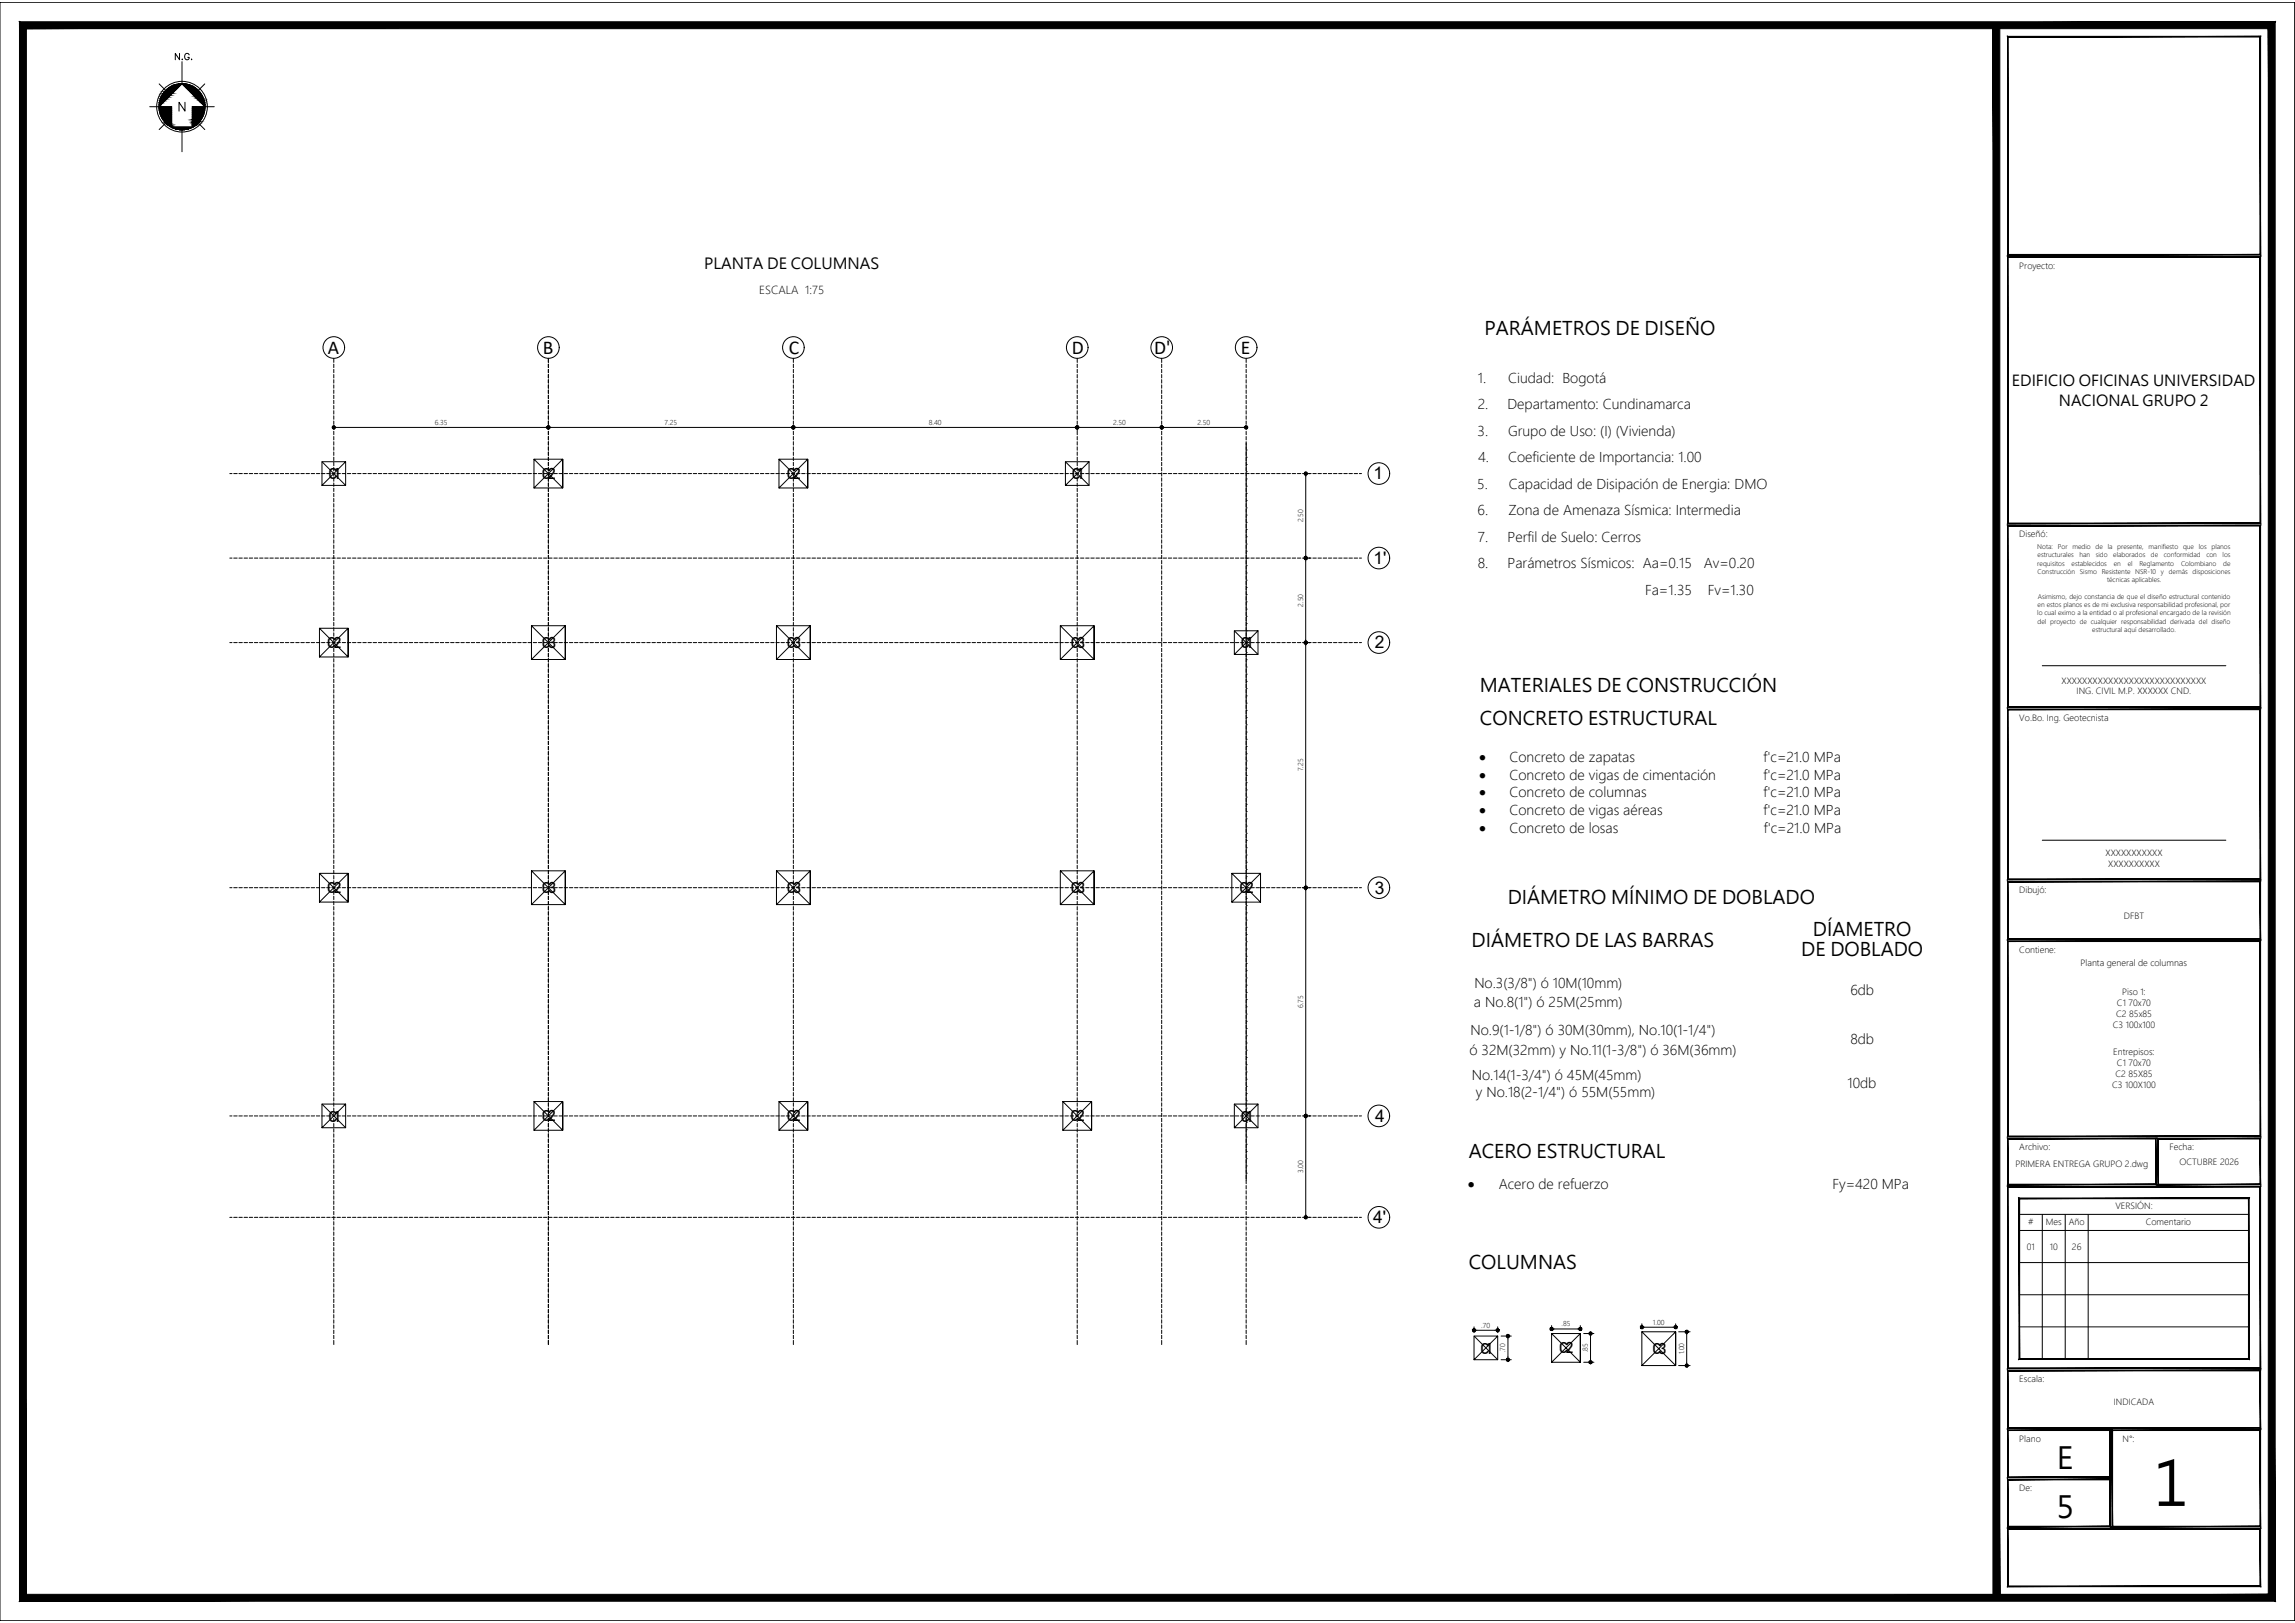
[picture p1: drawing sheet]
<svg xmlns="http://www.w3.org/2000/svg" width="1000mm" height="707mm" viewBox="0 0 1000 707" stroke-linecap="round" stroke-linejoin="round" font-family="sans-serif">
<defs><g id="words">
<text font-size="26.4" x="938.3" y="656">1</text>
<g font-size="13.2">
<text x="896.4" y="640">E</text>
<text x="896.2" y="661.4">5</text>
</g>
<g font-size="8.5">
<text x="142.9" y="154.2">A</text>
<text x="236.6" y="154.2">B</text>
<text x="343.7" y="154.2">C</text>
<text x="467.1" y="154.2">D</text>
<text x="503" y="154.2">D'</text>
<text x="540.7" y="154.2">E</text>
</g>
<g font-size="8.2">
<text x="647" y="145.8">PARÁMETROS DE DISEÑO</text>
<text x="644.9" y="301.2">MATERIALES DE CONSTRUCCIÓN</text>
<text x="644.9" y="316">CONCRETO ESTRUCTURAL</text>
<text x="657" y="393.9">DIÁMETRO MÍNIMO DE DOBLADO</text>
<text x="790" y="407.9">DÍAMETRO</text>
<text x="641.3" y="412.5">DIÁMETRO DE LAS BARRAS</text>
<text x="785" y="416.6">DE DOBLADO</text>
<text x="640.1" y="504.6">ACERO ESTRUCTURAL</text>
<text x="640.1" y="552.9">COLUMNAS</text>
</g>
<g font-size="7.5">
<text x="598.6" y="208.6">1</text>
<text x="598.6" y="245.6">1'</text>
<text x="599.2" y="282.4">2</text>
<text x="599.1" y="389.2">3</text>
<text x="599.3" y="488.6">4</text>
<text x="598.4" y="532.8">4'</text>
</g>
<g font-size="6.8">
<text x="143" y="208.7">C1</text>
<text x="235.9" y="208.6">C2</text>
<text x="342.7" y="208.6">C2</text>
<text x="467" y="208.7">C1</text>
<text x="142.4" y="282.3">C2</text>
<text x="236" y="282.3">C3</text>
<text x="342.8" y="282.3">C3</text>
<text x="466.5" y="282.3">C3</text>
<text x="540.6" y="282.4">C1</text>
<text x="142.4" y="389">C2</text>
<text x="236" y="389">C3</text>
<text x="342.8" y="389">C3</text>
<text x="466.5" y="389">C3</text>
<text x="540" y="389">C2</text>
<text x="143" y="488.5">C1</text>
<text x="235.9" y="488.4">C2</text>
<text x="342.7" y="488.4">C2</text>
<text x="466.4" y="488.4">C2</text>
<text x="540.6" y="488.5">C1</text>
<text x="645.1" y="589.6">C1</text>
<text x="679.4" y="589.5">C2</text>
<text x="719.9" y="589.8">C3</text>
</g>
<text font-size="6.7" x="306.9" y="117.3">PLANTA DE COLUMNAS</text>
<g font-size="6.6">
<text x="876.8" y="168.3">EDIFICIO OFICINAS UNIVERSIDAD</text>
<text x="897.2" y="176.7">NACIONAL GRUPO 2</text>
</g>
<g font-size="6.5">
<text x="644.6" y="332">·</text>
<text x="644.6" y="339.7">·</text>
<text x="644.6" y="347.3">·</text>
<text x="644.6" y="355">·</text>
<text x="644.6" y="362.7">·</text>
<text x="639.7" y="518">·</text>
</g>
<text font-size="6.2" x="75.1" y="27.2">N.G.</text>
<g font-size="5.8">
<text x="644" y="166.7">1.</text>
<text x="657.2" y="166.7">Ciudad: Bogotá</text>
<text x="644" y="178.2">2.</text>
<text x="656.9" y="178.2">Departamento: Cundinamarca</text>
<text x="643.9" y="189.7">3.</text>
<text x="657.2" y="189.7">Grupo de Uso: (I) (Vivienda)</text>
<text x="644.1" y="201.3">4.</text>
<text x="657.2" y="201.3">Coeficiente de Importancia: 1.00</text>
<text x="643.8" y="212.9">5.</text>
<text x="657.5" y="212.9">Capacidad de Disipación de Energia: DMO</text>
<text x="643.9" y="224.4">6.</text>
<text x="657.3" y="224.4">Zona de Amenaza Sísmica: Intermedia</text>
<text x="644.1" y="235.9">7.</text>
<text x="656.9" y="235.9">Perfil de Suelo: Cerros</text>
<text x="644" y="247.5">8.</text>
<text x="656.9" y="247.5">Parámetros Sísmicos: Aa=0.15</text>
<text x="742.5" y="247.5">Av=0.20</text>
<text x="716.9" y="259">Fa=1.35</text>
<text x="744.2" y="259">Fv=1.30</text>
<text x="657.8" y="332">Concreto de zapatas</text>
<text x="768.5" y="332">f'c=21.0 MPa</text>
<text x="657.8" y="339.7">Concreto de vigas de cimentación</text>
<text x="768.5" y="339.7">f'c=21.0 MPa</text>
<text x="657.8" y="347.3">Concreto de columnas</text>
<text x="768.5" y="347.3">f'c=21.0 MPa</text>
<text x="657.8" y="355">Concreto de vigas aéreas</text>
<text x="768.5" y="355">f'c=21.0 MPa</text>
<text x="657.8" y="362.7">Concreto de losas</text>
<text x="768.6" y="362.7">f'c=21.0 MPa</text>
<text x="642.5" y="430.3">No.3(3/8&quot;) ó 10M(10mm)</text>
<text x="806.4" y="433.3">6db</text>
<text x="642.3" y="438.6">a No.8(1&quot;) ó 25M(25mm)</text>
<text x="640.8" y="451">No.9(1-1/8&quot;) ó 30M(30mm), No.10(1-1/4&quot;)</text>
<text x="806.4" y="454.7">8db</text>
<text x="640.4" y="459.4">ó 32M(32mm) y No.11(1-3/8&quot;) ó 36M(36mm)</text>
<text x="641.4" y="470.3">No.14(1-3/4&quot;) ó 45M(45mm)</text>
<text x="805.1" y="474">10db</text>
<text x="643.2" y="477.9">y No.18(2-1/4&quot;) ó 55M(55mm)</text>
<text x="653.1" y="518">Acero de refuerzo</text>
<text x="798.5" y="518">Fy=420 MPa</text>
</g>
<text font-size="4.8" x="330.9" y="128.2">ESCALA 1:75</text>
<g font-size="3.7">
<text x="880" y="117">Proyecto:</text>
<text x="880" y="234">Diseñó:</text>
<text x="898.4" y="297.8">XXXXXXXXXXXXXXXXXXXXXXXXXXXX</text>
<text x="904.9" y="302.5">ING. CIVIL M.P. XXXXXX CND.</text>
<text x="880" y="314">Vo.Bo. Ing. Geotecnista</text>
<text x="917.6" y="372.8">XXXXXXXXXXX</text>
<text x="918.7" y="377.4">XXXXXXXXXX</text>
<text x="880" y="389">Dibujó:</text>
<text x="925.6" y="400.4">DFBT</text>
<text x="880" y="415">Contiene:</text>
<text x="906.7" y="421">Planta general de columnas</text>
<text x="924.8" y="433.5">Piso 1:</text>
<text x="922.2" y="443">C2 85x85</text>
<text x="922.5" y="438.3">C1 70x70</text>
<text x="920.7" y="447.7">C3 100x100</text>
<text x="920.9" y="459.7">Entrepisos:</text>
<text x="922.5" y="464.4">C1 70x70</text>
<text x="920.5" y="473.9">C3 100X100</text>
<text x="922" y="469.2">C2 85X85</text>
<text x="880" y="501">Archivo:</text>
<text x="945.5" y="501">Fecha:</text>
<text x="878.3" y="508.5">PRIMERA ENTREGA GRUPO 2.dwg</text>
<text x="949.8" y="507.6">OCTUBRE 2026</text>
<text x="921.8" y="526.8">VERSIÓN:</text>
<text x="883.8" y="533.8">#</text>
<text x="891.5" y="533.8">Mes</text>
<text x="901.5" y="533.8">Año</text>
<text x="935.1" y="533.8">Comentario</text>
<text x="883.2" y="544.4">01</text>
<text x="893.2" y="544.4">10</text>
<text x="902.9" y="544.4">26</text>
<text x="880" y="602">Escala:</text>
<text x="921.2" y="611.9">INDICADA</text>
<text x="880" y="628">Plano</text>
<text x="925" y="628">N°:</text>
<text x="880" y="649.5">De:</text>
</g>
<g font-size="2.9">
<text x="189.4" y="185">6.35</text>
<text x="289.6" y="185">7.25</text>
<text x="404.7" y="185">8.40</text>
<text x="485.1" y="185">2.50</text>
<text x="521.9" y="185">2.50</text>
<text x="567.9" y="227.5" transform="rotate(-90 567.9 227.5)">2.50</text>
<text x="567.9" y="264.3" transform="rotate(-90 567.9 264.3)">2.50</text>
<text x="567.9" y="336" transform="rotate(-90 567.9 336)">7.25</text>
<text x="567.9" y="439.1" transform="rotate(-90 567.9 439.1)">6.75</text>
<text x="567.9" y="511" transform="rotate(-90 567.9 511)">3.00</text>
<text x="645.5" y="578.3">.70</text>
<text x="680.4" y="577.7">.85</text>
<text x="720.3" y="577">1.00</text>
<text x="656" y="589.1" transform="rotate(-90 656 589.1)">.70</text>
<text x="692" y="589.1" transform="rotate(-90 692 589.1)">.85</text>
<text x="733.9" y="590" transform="rotate(-90 733.9 590)">1.00</text>
</g>
<g font-size="2.8">
<text x="887.8" y="239.1">Nota:</text>
<text x="896.7" y="239.1">Por</text>
<text x="903.1" y="239.1">medio</text>
<text x="913.2" y="239.1">de</text>
<text x="918.5" y="239.1">la</text>
<text x="922.7" y="239.1">presente,</text>
<text x="936.3" y="239.1">manifiesto</text>
<text x="951.3" y="239.1">que</text>
<text x="958.2" y="239.1">los</text>
<text x="963.8" y="239.1">planos</text>
<text x="887.9" y="242.7">estructurales</text>
<text x="906.2" y="242.7">han</text>
<text x="913.3" y="242.7">sido</text>
<text x="920.9" y="242.7">elaborados</text>
<text x="937.3" y="242.7">de</text>
<text x="943" y="242.7">conformidad</text>
<text x="961.5" y="242.7">con</text>
<text x="968.6" y="242.7">los</text>
<text x="887.8" y="246.4">requisitos</text>
<text x="887.9" y="250">Construcción</text>
<text x="902.8" y="246.4">establecidos</text>
<text x="906.4" y="250">Sismo</text>
<text x="915.9" y="250">Resistente</text>
<text x="921.1" y="246.4">en</text>
<text x="927.2" y="246.4">el</text>
<text x="930.5" y="250">NSR-10</text>
<text x="932.3" y="246.4">Reglamento</text>
<text x="941.7" y="250">y</text>
<text x="945.1" y="250">demás</text>
<text x="950.4" y="246.4">Colombiano</text>
<text x="955.5" y="250">disposiciones</text>
<text x="968.8" y="246.4">de</text>
<text x="918.2" y="253.6">técnicas aplicables.</text>
<text x="888" y="260.7">Asimismo, dejo constancia de que el diseño estructural contenido</text>
<text x="887.8" y="268">lo cual eximo a la entidad o al profesional encargado de la revisión</text>
<text x="887.9" y="264.4">en estos planos es de mi exclusiva responsabilidad profesional, por</text>
<text x="887.9" y="271.6">del proyecto de cualquier responsabilidad derivada del diseño</text>
<text x="911.8" y="275.3">estructural aquí desarrollado.</text>
</g>
</g></defs>
<!-- layer: CABEZA EJES -->
<g fill="none" stroke="#000" stroke-width=".44">
<circle cx="145.5" cy="151.4" r="4.7"/>
<circle cx="239" cy="151.4" r="4.7"/>
<circle cx="345.7" cy="151.4" r="4.7"/>
<circle cx="469.4" cy="151.4" r="4.7"/>
<circle cx="506.3" cy="151.4" r="4.7"/>
<circle cx="543.1" cy="151.4" r="4.7"/>
<circle cx="600.9" cy="206.3" r="4.7"/>
<circle cx="600.9" cy="243.1" r="4.7"/>
<circle cx="600.9" cy="279.9" r="4.7"/>
<circle cx="600.9" cy="386.7" r="4.7"/>
<circle cx="600.9" cy="486.1" r="4.7"/>
<circle cx="600.9" cy="530.3" r="4.7"/>
</g>
<!-- layer: EJES -->
<g fill="none" stroke="#000" stroke-width=".44">
<path d="M145.5 156.1v1.8M145.5 158.6v1.5M239 156.1v1.8M239 158.6v1.5M345.7 156.1v1.8M345.7 158.6v1.5M469.4 156.1v1.8M469.4 158.6v1.5M506.2 156.1v1.8M506.2 158.6v1.5M543.1 156.1v1.8M543.1 158.6v1.5"/>
<path d="M145.5 160.9v1.5M145.5 163.1v1.5M145.5 165.4v1.5M145.5 167.6v1.5M145.5 169.9v1.5M145.5 172.1v1.5M145.5 174.4v1.5M145.5 176.6v1.5M145.5 178.9v1.5M239 160.9v1.5M239 163.1v1.5M239 165.4v1.5"/>
<path d="M239 167.6v1.5M239 169.9v1.5M239 172.1v1.5M239 174.4v1.5M239 176.6v1.5M239 178.9v1.5M345.7 160.9v1.5M345.7 163.1v1.5M345.7 165.4v1.5M345.7 167.6v1.5M345.7 169.9v1.5M345.7 172.1v1.5"/>
<path d="M345.7 174.4v1.5M345.7 176.6v1.5M345.7 178.9v1.5M469.4 160.9v1.5M469.4 163.1v1.5M469.4 165.4v1.5M469.4 167.6v1.5M469.4 169.9v1.5M469.4 172.1v1.5M469.4 174.4v1.5M469.4 176.6v1.5M469.4 178.9v1.5"/>
<path d="M506.2 160.9v1.5M506.2 163.1v1.5M506.2 165.4v1.5M506.2 167.6v1.5M506.2 169.9v1.5M506.2 172.1v1.5M506.2 174.4v1.5M506.2 176.6v1.5M506.2 178.9v1.5M543.1 160.9v1.5M543.1 163.1v1.5M543.1 165.4v1.5"/>
<path d="M543.1 167.6v1.5M543.1 169.9v1.5M543.1 172.1v1.5M543.1 174.4v1.5M543.1 176.6v1.5M543.1 178.9v1.5M145.5 181.1v1.5M145.5 183.4v1.5M145.5 185.6v1.5M145.5 187.9v1.5M145.5 190.1v1.5M145.5 192.4v1.5"/>
<path d="M145.5 194.6v1.5M145.5 196.9v1.5M145.5 199.1v1.5M239 181.1v1.5M239 183.4v1.5M239 185.6v1.5M239 187.9v1.5M239 190.1v1.5M239 192.4v1.5M239 194.6v1.5M239 196.9v1.5M239 199.1v1.5"/>
<path d="M345.7 181.1v1.5M345.7 183.4v1.5M345.7 185.6v1.5M345.7 187.9v1.5M345.7 190.1v1.5M345.7 192.4v1.5M345.7 194.6v1.5M345.7 196.9v1.5M345.7 199.1v1.5M469.4 181.1v1.5M469.4 183.4v1.5M469.4 185.6v1.5"/>
<path d="M469.4 187.9v1.5M469.4 190.1v1.5M469.4 192.4v1.5M469.4 194.6v1.5M469.4 196.9v1.5M469.4 199.1v1.5M506.2 181.1v1.5M506.2 183.4v1.5M506.2 185.6v1.5M506.2 187.9v1.5M506.2 190.1v1.5M506.2 192.4v1.5"/>
<path d="M506.2 194.6v1.5M506.2 196.9v1.5M506.2 199.1v1.5M543.1 181.1v1.5M543.1 183.4v1.5M543.1 185.6v1.5M543.1 187.9v1.5M543.1 190.1v1.5M543.1 192.4v3.7M543.1 199.1v6.1M543.1 199.2h.1M543.1 196h.1"/>
<path d="M543.1 196.3v2.6M100.1 206.3h1M101.9 206.3h1.5M104.1 206.3h1.5M106.4 206.3h1.5M108.6 206.3h1.5M110.8 206.3h1.6M113.1 206.3h1.5M115.4 206.3h1.5M117.6 206.3h1.5M119.9 206.3h1.5M122.1 206.3h1.5"/>
<path d="M124.4 206.3h1.5M126.6 206.3h1.5M128.9 206.3h1.5M131.1 206.3h1.5M133.3 206.3h1.6M135.6 206.3h1.5M137.9 206.3h1.5M140.1 206.3h1.5M142.4 206.3h1.5M144.6 206.3h1.5M145.5 201.4v1.5M145.5 203.6v1.5"/>
<path d="M145.5 205.9v1.5M145.5 208.1v1.5M145.5 210.4v1.5M145.5 212.6v1.5M145.5 214.9v1.5M145.5 217.1v1.5M145.5 219.4v1.5M146.9 206.3h1.5M149.1 206.3h1.5M151.4 206.3h1.5M153.6 206.3h1.5M155.9 206.3h1.5"/>
<path d="M158.1 206.3h1.5M160.4 206.3h1.5M162.6 206.3h1.5M164.9 206.3h1.5M167.1 206.3h1.5M169.4 206.3h1.5M171.6 206.3h1.5M173.9 206.3h1.5M176.1 206.3h1.5M178.4 206.3h1.5M180.6 206.3h1.5M182.9 206.3h1.5"/>
<path d="M185.1 206.3h1.5M187.4 206.3h1.5M189.6 206.3h1.5M191.9 206.3h1.5M194.1 206.3h1.5M196.4 206.3h1.5M198.6 206.3h1.5M200.9 206.3h1.5M203.1 206.3h1.5M205.4 206.3h1.5M207.6 206.3h1.5M209.9 206.3h1.5"/>
<path d="M212.1 206.3h1.5M214.4 206.3h1.5M216.6 206.3h1.5M218.9 206.3h1.5M221.1 206.3h1.5M223.4 206.3h1.5M225.6 206.3h1.5M227.9 206.3h1.5M230.1 206.3h1.5M232.4 206.3h1.5M234.6 206.3h1.5M236.9 206.3h1.5"/>
<path d="M239 201.4v1.5M239 203.6v1.5M239 205.9v1.5M239 208.1v1.5M239 210.4v1.5M239 212.6v1.5M239 214.9v1.5M239 217.1v1.5M239 219.4v1.5M239.1 206.3h1.5M241.4 206.3h1.5M243.6 206.3h1.5"/>
<path d="M245.9 206.3h1.5M248.1 206.3h1.5M250.4 206.3h1.5M252.6 206.3h1.5M254.9 206.3h1.5M257.1 206.3h1.5M259.4 206.3h1.5M261.6 206.3h1.5M263.9 206.3h1.5M266.1 206.3h1.5M268.4 206.3h1.5M270.6 206.3h1.5"/>
<path d="M272.9 206.3h1.5M275.1 206.3h1.5M277.4 206.3h1.5M279.6 206.3h1.5M281.9 206.3h1.5M284.1 206.3h1.5M286.4 206.3h1.5M288.6 206.3h1.5M290.9 206.3h1.5M293.1 206.3h1.5M295.4 206.3h1.5M297.6 206.3h1.5"/>
<path d="M299.9 206.3h1.5M302.1 206.3h1.5M304.4 206.3h1.5M306.6 206.3h1.5M308.9 206.3h1.5M311.1 206.3h1.5M313.4 206.3h1.5M315.6 206.3h1.5M317.9 206.3h1.5M320.1 206.3h1.5M322.4 206.3h1.5M324.6 206.3h1.5"/>
<path d="M326.9 206.3h1.5M329.1 206.3h1.5M331.4 206.3h1.5M333.6 206.3h1.5M335.9 206.3h1.5M338.1 206.3h1.5M340.4 206.3h1.5M342.6 206.3h1.5M344.9 206.3h1.5M345.7 201.4v1.5M345.7 203.6v1.5M345.7 205.9v1.5"/>
<path d="M345.7 208.1v1.5M345.7 210.4v1.5M345.7 212.6v1.5M345.7 214.9v1.5M345.7 217.1v1.5M345.7 219.4v1.5M347.1 206.3h1.5M349.4 206.3h1.5M351.6 206.3h1.5M353.9 206.3h1.5M356.1 206.3h1.5M358.4 206.3h1.5"/>
<path d="M360.6 206.3h1.5M362.9 206.3h1.5M365.1 206.3h1.5M367.4 206.3h1.5M369.6 206.3h1.5M371.9 206.3h1.5M374.1 206.3h1.5M376.4 206.3h1.5M378.6 206.3h1.5M380.9 206.3h1.5M383.1 206.3h1.5M385.4 206.3h1.5"/>
<path d="M387.6 206.3h1.5M389.9 206.3h1.5M392.1 206.3h1.5M394.4 206.3h1.5M396.6 206.3h1.5M398.9 206.3h1.5M401.1 206.3h1.5M403.4 206.3h1.5M405.6 206.3h1.5M407.9 206.3h1.5M410.1 206.3h1.5M412.4 206.3h1.5"/>
<path d="M414.6 206.3h1.5M416.9 206.3h1.5M419.1 206.3h1.5M421.4 206.3h1.5M423.6 206.3h1.5M425.9 206.3h1.5M428.1 206.3h1.5M430.4 206.3h1.5M432.6 206.3h1.5M434.9 206.3h1.5M437.1 206.3h1.5M439.4 206.3h1.5"/>
<path d="M441.6 206.3h1.5M443.9 206.3h1.5M446.1 206.3h1.5M448.4 206.3h1.5M450.6 206.3h1.5M452.9 206.3h1.5M455.1 206.3h1.5M457.4 206.3h1.5M459.6 206.3h1.5M461.9 206.3h1.5M464.1 206.3h1.5M466.4 206.3h1.5"/>
<path d="M468.6 206.3h1.5M469.4 201.4v1.5M469.4 203.6v1.5M469.4 205.9v1.5M469.4 208.1v1.5M469.4 210.4v1.5M469.4 212.6v1.5M469.4 214.9v1.5M469.4 217.1v1.5M469.4 219.4v1.5M470.9 206.3h1.5M473.1 206.3h1.5"/>
<path d="M475.4 206.3h1.5M477.6 206.3h1.5M479.9 206.3h1.5M482.1 206.3h1.5M484.4 206.3h1.5M486.6 206.3h1.5M488.9 206.3h1.5M491.1 206.3h1.5M493.4 206.3h1.5M495.6 206.3h1.5M497.9 206.3h1.5M500.1 206.3h1.5"/>
<path d="M502.4 206.3h1.5M504.6 206.3h1.5M506.2 201.4v1.5M506.2 203.6v1.5M506.2 205.9v1.5M506.2 208.1v1.5M506.2 210.4v1.5M506.2 212.6v1.5M506.2 214.9v1.5M506.2 217.1v1.5M506.2 219.4v1.5M506.9 206.3h1.5"/>
<path d="M509.1 206.3h1.5M511.4 206.3h1.5M513.6 206.3h1.5M515.9 206.3h1.5M518.1 206.3h1.5M520.4 206.3h1.5M522.6 206.3h1.5M524.9 206.3h1.5M527.1 206.3h1.5M529.4 206.3h1.5M531.6 206.3h1.5M533.9 206.3h1.5"/>
<path d="M536.1 206.3h1.5M538.4 206.3h1.5M540.6 206.3h1.5M542.9 206.3h1.5M543.1 214.9v6M543.1 218.1h.1M543.1 214.9h.1M543.1 211.8h.1M543.1 208.6h.1M543.1 205.5h.1M543.1 202.3h.1M543.1 205.8v6.1"/>
<path d="M543.1 212.1v2.5M545.1 206.3h1.5M547.4 206.3h1.5M549.6 206.3h1.5M551.9 206.3h1.5M554.1 206.3h1.5M556.4 206.3h1.5M558.6 206.3h1.5M560.9 206.3h1.5M563.1 206.3h1.5M565.4 206.3h1.5M567.6 206.3h1.5"/>
<path d="M569.9 206.3h1.5M572.1 206.3h1.5M574.4 206.3h1.5M576.6 206.3h1.5M578.9 206.3h1.5M581.1 206.3h1.5M583.4 206.3h1.5M585.6 206.3h1.5M587.9 206.3h1.5M590.1 206.3h1.5M592.4 206.3h.9M145.5 221.6v1.5"/>
<path d="M145.5 223.9v1.5M145.5 226.1v1.5M145.5 228.4v1.5M145.5 230.6v1.5M145.5 232.9v1.5M145.5 235.1v1.5M145.5 237.4v1.5M145.5 239.6v1.5M239 221.6v1.5M239 223.9v1.5M239 226.1v1.5M239 228.4v1.5"/>
<path d="M239 230.6v1.5M239 232.9v1.5M239 235.1v1.5M239 237.4v1.5M239 239.6v1.5M345.7 221.6v1.5M345.7 223.9v1.5M345.7 226.1v1.5M345.7 228.4v1.5M345.7 230.6v1.5M345.7 232.9v1.5M345.7 235.1v1.5"/>
<path d="M345.7 237.4v1.5M345.7 239.6v1.5M469.4 221.6v1.5M469.4 223.9v1.5M469.4 226.1v1.5M469.4 228.4v1.5M469.4 230.6v1.5M469.4 232.9v1.5M469.4 235.1v1.5M469.4 237.4v1.5M469.4 239.6v1.5M506.2 221.6v1.5"/>
<path d="M506.2 223.9v1.5M506.2 226.1v1.5M506.2 228.4v1.5M506.2 230.6v1.5M506.2 232.9v1.5M506.2 235.1v1.5M506.2 237.4v1.5M506.2 239.6v1.5M543.1 230.6v6.1M543.1 237h.1M543.1 233.8h.1M543.1 230.7h.1"/>
<path d="M543.1 227.5h.1M543.1 224.4h.1M543.1 221.2h.1M543.1 221.5v6.1M543.1 227.8v2.6M543.1 237.3v6.1M100.1 243.1h1M101.9 243.1h1.5M104.1 243.1h1.5M106.4 243.1h1.5M108.6 243.1h1.5M110.8 243.1h1.6"/>
<path d="M113.1 243.1h1.5M115.4 243.1h1.5M117.6 243.1h1.5M119.9 243.1h1.5M122.1 243.1h1.5M124.4 243.1h1.5M126.6 243.1h1.5M128.9 243.1h1.5M131.1 243.1h1.5M133.3 243.1h1.6M135.6 243.1h1.5M137.9 243.1h1.5"/>
<path d="M140.1 243.1h1.5M142.4 243.1h1.5M144.6 243.1h1.5M145.5 241.9v1.5M145.5 244.1v1.5M145.5 246.4v1.5M145.5 248.6v1.5M145.5 250.9v1.5M145.5 253.1v1.5M145.5 255.4v1.5M145.5 257.6v1.5M145.5 259.9v1.5"/>
<path d="M146.9 243.1h1.5M149.1 243.1h1.5M151.4 243.1h1.5M153.6 243.1h1.5M155.9 243.1h1.5M158.1 243.1h1.5M160.4 243.1h1.5M162.6 243.1h1.5M164.9 243.1h1.5M167.1 243.1h1.5M169.4 243.1h1.5M171.6 243.1h1.5"/>
<path d="M173.9 243.1h1.5M176.1 243.1h1.5M178.4 243.1h1.5M180.6 243.1h1.5M182.9 243.1h1.5M185.1 243.1h1.5M187.4 243.1h1.5M189.6 243.1h1.5M191.9 243.1h1.5M194.1 243.1h1.5M196.4 243.1h1.5M198.6 243.1h1.5"/>
<path d="M200.9 243.1h1.5M203.1 243.1h1.5M205.4 243.1h1.5M207.6 243.1h1.5M209.9 243.1h1.5M212.1 243.1h1.5M214.4 243.1h1.5M216.6 243.1h1.5M218.9 243.1h1.5M221.1 243.1h1.5M223.4 243.1h1.5M225.6 243.1h1.5"/>
<path d="M227.9 243.1h1.5M230.1 243.1h1.5M232.4 243.1h1.5M234.6 243.1h1.5M236.9 243.1h1.5M239 241.9v1.5M239 244.1v1.5M239 246.4v1.5M239 248.6v1.5M239 250.9v1.5M239 253.1v1.5M239 255.4v1.5"/>
<path d="M239 257.6v1.5M239 259.9v1.5M239.1 243.1h1.5M241.4 243.1h1.5M243.6 243.1h1.5M245.9 243.1h1.5M248.1 243.1h1.5M250.4 243.1h1.5M252.6 243.1h1.5M254.9 243.1h1.5M257.1 243.1h1.5M259.4 243.1h1.5"/>
<path d="M261.6 243.1h1.5M263.9 243.1h1.5M266.1 243.1h1.5M268.4 243.1h1.5M270.6 243.1h1.5M272.9 243.1h1.5M275.1 243.1h1.5M277.4 243.1h1.5M279.6 243.1h1.5M281.9 243.1h1.5M284.1 243.1h1.5M286.4 243.1h1.5"/>
<path d="M288.6 243.1h1.5M290.9 243.1h1.5M293.1 243.1h1.5M295.4 243.1h1.5M297.6 243.1h1.5M299.9 243.1h1.5M302.1 243.1h1.5M304.4 243.1h1.5M306.6 243.1h1.5M308.9 243.1h1.5M311.1 243.1h1.5M313.4 243.1h1.5"/>
<path d="M315.6 243.1h1.5M317.9 243.1h1.5M320.1 243.1h1.5M322.4 243.1h1.5M324.6 243.1h1.5M326.9 243.1h1.5M329.1 243.1h1.5M331.4 243.1h1.5M333.6 243.1h1.5M335.9 243.1h1.5M338.1 243.1h1.5M340.4 243.1h1.5"/>
<path d="M342.6 243.1h1.5M344.9 243.1h1.5M345.7 241.9v1.5M345.7 244.1v1.5M345.7 246.4v1.5M345.7 248.6v1.5M345.7 250.9v1.5M345.7 253.1v1.5M345.7 255.4v1.5M345.7 257.6v1.5M345.7 259.9v1.5M347.1 243.1h1.5"/>
<path d="M349.4 243.1h1.5M351.6 243.1h1.5M353.9 243.1h1.5M356.1 243.1h1.5M358.4 243.1h1.5M360.6 243.1h1.5M362.9 243.1h1.5M365.1 243.1h1.5M367.4 243.1h1.5M369.6 243.1h1.5M371.9 243.1h1.5M374.1 243.1h1.5"/>
<path d="M376.4 243.1h1.5M378.6 243.1h1.5M380.9 243.1h1.5M383.1 243.1h1.5M385.4 243.1h1.5M387.6 243.1h1.5M389.9 243.1h1.5M392.1 243.1h1.5M394.4 243.1h1.5M396.6 243.1h1.5M398.9 243.1h1.5M401.1 243.1h1.5"/>
<path d="M403.4 243.1h1.5M405.6 243.1h1.5M407.9 243.1h1.5M410.1 243.1h1.5M412.4 243.1h1.5M414.6 243.1h1.5M416.9 243.1h1.5M419.1 243.1h1.5M421.4 243.1h1.5M423.6 243.1h1.5M425.9 243.1h1.5M428.1 243.1h1.5"/>
<path d="M430.4 243.1h1.5M432.6 243.1h1.5M434.9 243.1h1.5M437.1 243.1h1.5M439.4 243.1h1.5M441.6 243.1h1.5M443.9 243.1h1.5M446.1 243.1h1.5M448.4 243.1h1.5M450.6 243.1h1.5M452.9 243.1h1.5M455.1 243.1h1.5"/>
<path d="M457.4 243.1h1.5M459.6 243.1h1.5M461.9 243.1h1.5M464.1 243.1h1.5M466.4 243.1h1.5M468.6 243.1h1.5M469.4 241.9v1.5M469.4 244.1v1.5M469.4 246.4v1.5M469.4 248.6v1.5M469.4 250.9v1.5M469.4 253.1v1.5"/>
<path d="M469.4 255.4v1.5M469.4 257.6v1.5M469.4 259.9v1.5M470.9 243.1h1.5M473.1 243.1h1.5M475.4 243.1h1.5M477.6 243.1h1.5M479.9 243.1h1.5M482.1 243.1h1.5M484.4 243.1h1.5M486.6 243.1h1.5M488.9 243.1h1.5"/>
<path d="M491.1 243.1h1.5M493.4 243.1h1.5M495.6 243.1h1.5M497.9 243.1h1.5M500.1 243.1h1.5M502.4 243.1h1.5M504.6 243.1h1.5M506.2 241.9v1.5M506.2 244.1v1.5M506.2 246.4v1.5M506.2 248.6v1.5M506.2 250.9v1.5"/>
<path d="M506.2 253.1v1.5M506.2 255.4v1.5M506.2 257.6v1.5M506.2 259.9v1.5M506.9 243.1h1.5M509.1 243.1h1.5M511.4 243.1h1.5M513.6 243.1h1.5M515.9 243.1h1.5M518.1 243.1h1.5M520.4 243.1h1.5M522.6 243.1h1.5"/>
<path d="M524.9 243.1h1.5M527.1 243.1h1.5M529.4 243.1h1.5M531.6 243.1h1.5M533.9 243.1h1.5M536.1 243.1h1.5M538.4 243.1h1.5M540.6 243.1h1.5M542.9 243.1h1.5M543.1 246.4v6M543.1 259h.1M543.1 255.9h.1"/>
<path d="M543.1 252.7h.1M543.1 249.6h.1M543.1 246.4h.1M543.1 243.3h.1M543.1 240.1h.1M543.1 243.6v2.5M543.1 253v6.1M543.1 259.3v2.6M545.1 243.1h1.5M547.4 243.1h1.5M549.6 243.1h1.5M551.9 243.1h1.5"/>
<path d="M554.1 243.1h1.5M556.4 243.1h1.5M558.6 243.1h1.5M560.9 243.1h1.5M563.1 243.1h1.5M565.4 243.1h1.5M567.6 243.1h1.5M569.9 243.1h1.5M572.1 243.1h1.5M574.4 243.1h1.5M576.6 243.1h1.5M578.9 243.1h1.5"/>
<path d="M581.1 243.1h1.5M583.4 243.1h1.5M585.6 243.1h1.5M587.9 243.1h1.5M590.1 243.1h1.5M592.4 243.1h.9M100.1 279.9h1M101.9 279.9h1.5M104.1 279.9h1.5M106.4 279.9h1.5M108.6 279.9h1.5M110.8 279.9h1.6"/>
<path d="M113.1 279.9h1.5M115.4 279.9h1.5M117.6 279.9h1.5M119.9 279.9h1.5M122.1 279.9h1.5M124.4 279.9h1.5M126.6 279.9h1.5M128.9 279.9h1.5M131.1 279.9h1.5M133.3 279.9h1.6M135.6 279.9h1.5M137.9 279.9h1.5"/>
<path d="M140.1 279.9h1.5M142.4 279.9h1.5M144.6 279.9h1.5M145.5 262.1v1.5M145.5 264.4v1.5M145.5 266.6v1.5M145.5 268.9v1.5M145.5 271.1v1.5M145.5 273.4v1.5M145.5 275.6v1.5M145.5 277.9v1.5M146.9 279.9h1.5"/>
<path d="M149.1 279.9h1.5M151.4 279.9h1.5M153.6 279.9h1.5M155.9 279.9h1.5M158.1 279.9h1.5M160.4 279.9h1.5M162.6 279.9h1.5M164.9 279.9h1.5M167.1 279.9h1.5M169.4 279.9h1.5M171.6 279.9h1.5M173.9 279.9h1.5"/>
<path d="M176.1 279.9h1.5M178.4 279.9h1.5M180.6 279.9h1.5M182.9 279.9h1.5M185.1 279.9h1.5M187.4 279.9h1.5M189.6 279.9h1.5M191.9 279.9h1.5M194.1 279.9h1.5M196.4 279.9h1.5M198.6 279.9h1.5M200.9 279.9h1.5"/>
<path d="M203.1 279.9h1.5M205.4 279.9h1.5M207.6 279.9h1.5M209.9 279.9h1.5M212.1 279.9h1.5M214.4 279.9h1.5M216.6 279.9h1.5M218.9 279.9h1.5M221.1 279.9h1.5M223.4 279.9h1.5M225.6 279.9h1.5M227.9 279.9h1.5"/>
<path d="M230.1 279.9h1.5M232.4 279.9h1.5M234.6 279.9h1.5M236.9 279.9h1.5M239 262.1v1.5M239 264.4v1.5M239 266.6v1.5M239 268.9v1.5M239 271.1v1.5M239 273.4v1.5M239 275.6v1.5M239 277.9v1.5"/>
<path d="M239.1 279.9h1.5M241.4 279.9h1.5M243.6 279.9h1.5M245.9 279.9h1.5M248.1 279.9h1.5M250.4 279.9h1.5M252.6 279.9h1.5M254.9 279.9h1.5M257.1 279.9h1.5M259.4 279.9h1.5M261.6 279.9h1.5M263.9 279.9h1.5"/>
<path d="M266.1 279.9h1.5M268.4 279.9h1.5M270.6 279.9h1.5M272.9 279.9h1.5M275.1 279.9h1.5M277.4 279.9h1.5M279.6 279.9h1.5M281.9 279.9h1.5M284.1 279.9h1.5M286.4 279.9h1.5M288.6 279.9h1.5M290.9 279.9h1.5"/>
<path d="M293.1 279.9h1.5M295.4 279.9h1.5M297.6 279.9h1.5M299.9 279.9h1.5M302.1 279.9h1.5M304.4 279.9h1.5M306.6 279.9h1.5M308.9 279.9h1.5M311.1 279.9h1.5M313.4 279.9h1.5M315.6 279.9h1.5M317.9 279.9h1.5"/>
<path d="M320.1 279.9h1.5M322.4 279.9h1.5M324.6 279.9h1.5M326.9 279.9h1.5M329.1 279.9h1.5M331.4 279.9h1.5M333.6 279.9h1.5M335.9 279.9h1.5M338.1 279.9h1.5M340.4 279.9h1.5M342.6 279.9h1.5M344.9 279.9h1.5"/>
<path d="M345.7 262.1v1.5M345.7 264.4v1.5M345.7 266.6v1.5M345.7 268.9v1.5M345.7 271.1v1.5M345.7 273.4v1.5M345.7 275.6v1.5M345.7 277.9v1.5M347.1 279.9h1.5M349.4 279.9h1.5M351.6 279.9h1.5M353.9 279.9h1.5"/>
<path d="M356.1 279.9h1.5M358.4 279.9h1.5M360.6 279.9h1.5M362.9 279.9h1.5M365.1 279.9h1.5M367.4 279.9h1.5M369.6 279.9h1.5M371.9 279.9h1.5M374.1 279.9h1.5M376.4 279.9h1.5M378.6 279.9h1.5M380.9 279.9h1.5"/>
<path d="M383.1 279.9h1.5M385.4 279.9h1.5M387.6 279.9h1.5M389.9 279.9h1.5M392.1 279.9h1.5M394.4 279.9h1.5M396.6 279.9h1.5M398.9 279.9h1.5M401.1 279.9h1.5M403.4 279.9h1.5M405.6 279.9h1.5M407.9 279.9h1.5"/>
<path d="M410.1 279.9h1.5M412.4 279.9h1.5M414.6 279.9h1.5M416.9 279.9h1.5M419.1 279.9h1.5M421.4 279.9h1.5M423.6 279.9h1.5M425.9 279.9h1.5M428.1 279.9h1.5M430.4 279.9h1.5M432.6 279.9h1.5M434.9 279.9h1.5"/>
<path d="M437.1 279.9h1.5M439.4 279.9h1.5M441.6 279.9h1.5M443.9 279.9h1.5M446.1 279.9h1.5M448.4 279.9h1.5M450.6 279.9h1.5M452.9 279.9h1.5M455.1 279.9h1.5M457.4 279.9h1.5M459.6 279.9h1.5M461.9 279.9h1.5"/>
<path d="M464.1 279.9h1.5M466.4 279.9h1.5M468.6 279.9h1.5M469.4 262.1v1.5M469.4 264.4v1.5M469.4 266.6v1.5M469.4 268.9v1.5M469.4 271.1v1.5M469.4 273.4v1.5M469.4 275.6v1.5M469.4 277.9v1.5M470.9 279.9h1.5"/>
<path d="M473.1 279.9h1.5M475.4 279.9h1.5M477.6 279.9h1.5M479.9 279.9h1.5M482.1 279.9h1.5M484.4 279.9h1.5M486.6 279.9h1.5M488.9 279.9h1.5M491.1 279.9h1.5M493.4 279.9h1.5M495.6 279.9h1.5M497.9 279.9h1.5"/>
<path d="M500.1 279.9h1.5M502.4 279.9h1.5M504.6 279.9h1.5M506.2 262.1v1.5M506.2 264.4v1.5M506.2 266.6v1.5M506.2 268.9v1.5M506.2 271.1v1.5M506.2 273.4v1.5M506.2 275.6v1.5M506.2 277.9v1.5M506.9 279.9h1.5"/>
<path d="M509.1 279.9h1.5M511.4 279.9h1.5M513.6 279.9h1.5M515.9 279.9h1.5M518.1 279.9h1.5M520.4 279.9h1.5M522.6 279.9h1.5M524.9 279.9h1.5M527.1 279.9h1.5M529.4 279.9h1.5M531.6 279.9h1.5M533.9 279.9h1.5"/>
<path d="M536.1 279.9h1.5M538.4 279.9h1.5M540.6 279.9h1.5M542.9 279.9h1.5M543.1 262.1v6.1M543.1 277.9v6M543.1 277.9h.1M543.1 274.8h.1M543.1 271.6h.1M543.1 268.5h.1M543.1 265.3h.1M543.1 262.2h.1"/>
<path d="M543.1 268.8v6.1M543.1 275.1v2.5M545.1 279.9h1.5M547.4 279.9h1.5M549.6 279.9h1.5M551.9 279.9h1.5M554.1 279.9h1.5M556.4 279.9h1.5M558.6 279.9h1.5M560.9 279.9h1.5M563.1 279.9h1.5M565.4 279.9h1.5"/>
<path d="M567.6 279.9h1.5M569.9 279.9h1.5M572.1 279.9h1.5M574.4 279.9h1.5M576.6 279.9h1.5M578.9 279.9h1.5M581.1 279.9h1.5M583.4 279.9h1.5M585.6 279.9h1.5M587.9 279.9h1.5M590.1 279.9h1.5M592.4 279.9h.9"/>
<path d="M145.5 280.1v1.5M145.5 282.4v1.5M145.5 284.6v1.5M145.5 286.9v1.5M145.5 289.1v1.5M145.5 291.4v1.5M145.5 293.6v1.5M145.5 295.9v1.5M145.5 298.1v1.5M239 280.1v1.5M239 282.4v1.5M239 284.6v1.5"/>
<path d="M239 286.9v1.5M239 289.1v1.5M239 291.4v1.5M239 293.6v1.5M239 295.9v1.5M239 298.1v1.5M345.7 280.1v1.5M345.7 282.4v1.5M345.7 284.6v1.5M345.7 286.9v1.5M345.7 289.1v1.5M345.7 291.4v1.5"/>
<path d="M345.7 293.6v1.5M345.7 295.9v1.5M345.7 298.1v1.5M469.4 280.1v1.5M469.4 282.4v1.5M469.4 284.6v1.5M469.4 286.9v1.5M469.4 289.1v1.5M469.4 291.4v1.5M469.4 293.6v1.5M469.4 295.9v1.5M469.4 298.1v1.5"/>
<path d="M506.2 280.1v1.5M506.2 282.4v1.5M506.2 284.6v1.5M506.2 286.9v1.5M506.2 289.1v1.5M506.2 291.4v1.5M506.2 293.6v1.5M506.2 295.9v1.5M506.2 298.1v1.5M543.1 293.6v6.1M543.1 300h.1M543.1 296.8h.1"/>
<path d="M543.1 293.7h.1M543.1 290.5h.1M543.1 287.4h.1M543.1 284.2h.1M543.1 281.1h.1M543.1 284.5v6.1M543.1 290.8v2.6M145.5 300.4v1.5M145.5 302.6v1.5M145.5 304.9v1.5M145.5 307.1v1.5M145.5 309.4v1.5"/>
<path d="M145.5 311.6v1.5M145.5 313.9v1.5M145.5 316.1v1.5M145.5 318.4v1.5M239 300.4v1.5M239 302.6v1.5M239 304.9v1.5M239 307.1v1.5M239 309.4v1.5M239 311.6v1.5M239 313.9v1.5M239 316.1v1.5"/>
<path d="M239 318.4v1.5M345.7 300.4v1.5M345.7 302.6v1.5M345.7 304.9v1.5M345.7 307.1v1.5M345.7 309.4v1.5M345.7 311.6v1.5M345.7 313.9v1.5M345.7 316.1v1.5M345.7 318.4v1.5M469.4 300.4v1.5M469.4 302.6v1.5"/>
<path d="M469.4 304.9v1.5M469.4 307.1v1.5M469.4 309.4v1.5M469.4 311.6v1.5M469.4 313.9v1.5M469.4 316.1v1.5M469.4 318.4v1.5M506.2 300.4v1.5M506.2 302.6v1.5M506.2 304.9v1.5M506.2 307.1v1.5M506.2 309.4v1.5"/>
<path d="M506.2 311.6v1.5M506.2 313.9v1.5M506.2 316.1v1.5M506.2 318.4v1.5M543.1 309.4v6M543.1 318.9h.1M543.1 315.7h.1M543.1 312.6h.1M543.1 309.4h.1M543.1 306.3h.1M543.1 303.1h.1M543.1 300.3v6.1"/>
<path d="M543.1 306.6v2.5M543.1 316v6.1M145.5 320.6v1.5M145.5 322.9v1.5M145.5 325.1v1.5M145.5 327.4v1.5M145.5 329.6v1.5M145.5 331.9v1.5M145.5 334.1v1.5M145.5 336.4v1.5M145.5 338.6v1.5M239 320.6v1.5"/>
<path d="M239 322.9v1.5M239 325.1v1.5M239 327.4v1.5M239 329.6v1.5M239 331.9v1.5M239 334.1v1.5M239 336.4v1.5M239 338.6v1.5M345.7 320.6v1.5M345.7 322.9v1.5M345.7 325.1v1.5M345.7 327.4v1.5"/>
<path d="M345.7 329.6v1.5M345.7 331.9v1.5M345.7 334.1v1.5M345.7 336.4v1.5M345.7 338.6v1.5M469.4 320.6v1.5M469.4 322.9v1.5M469.4 325.1v1.5M469.4 327.4v1.5M469.4 329.6v1.5M469.4 331.9v1.5M469.4 334.1v1.5"/>
<path d="M469.4 336.4v1.5M469.4 338.6v1.5M506.2 320.6v1.5M506.2 322.9v1.5M506.2 325.1v1.5M506.2 327.4v1.5M506.2 329.6v1.5M506.2 331.9v1.5M506.2 334.1v1.5M506.2 336.4v1.5M506.2 338.6v1.5M543.1 325.1v6.1"/>
<path d="M543.1 337.8h.1M543.1 334.6h.1M543.1 331.5h.1M543.1 328.3h.1M543.1 325.2h.1M543.1 322h.1M543.1 322.3v2.6M543.1 331.8v6.1M543.1 338.1v2.5M145.5 340.9v1.5M145.5 343.1v1.5M145.5 345.4v1.5"/>
<path d="M145.5 347.6v1.5M145.5 349.9v1.5M145.5 352.1v1.5M145.5 354.4v1.5M145.5 356.6v1.5M145.5 358.9v1.5M239 340.9v1.5M239 343.1v1.5M239 345.4v1.5M239 347.6v1.5M239 349.9v1.5M239 352.1v1.5"/>
<path d="M239 354.4v1.5M239 356.6v1.5M239 358.9v1.5M345.7 340.9v1.5M345.7 343.1v1.5M345.7 345.4v1.5M345.7 347.6v1.5M345.7 349.9v1.5M345.7 352.1v1.5M345.7 354.4v1.5M345.7 356.6v1.5M345.7 358.9v1.5"/>
<path d="M469.4 340.9v1.5M469.4 343.1v1.5M469.4 345.4v1.5M469.4 347.6v1.5M469.4 349.9v1.5M469.4 352.1v1.5M469.4 354.4v1.5M469.4 356.6v1.5M469.4 358.9v1.5M506.2 340.9v1.5M506.2 343.1v1.5M506.2 345.4v1.5"/>
<path d="M506.2 347.6v1.5M506.2 349.9v1.5M506.2 352.1v1.5M506.2 354.4v1.5M506.2 356.6v1.5M506.2 358.9v1.5M543.1 340.9v6M543.1 356.6v6.1M543.1 359.8h.1M543.1 356.7h.1M543.1 353.5h.1M543.1 350.4h.1"/>
<path d="M543.1 347.2h.1M543.1 344.1h.1M543.1 340.9h.1M543.1 347.5v6.1M543.1 353.8v2.6M145.5 361.1v1.5M145.5 363.4v1.5M145.5 365.6v1.5M145.5 367.9v1.5M145.5 370.1v1.5M145.5 372.4v1.5M145.5 374.6v1.5"/>
<path d="M145.5 376.9v1.5M145.5 379.1v1.5M239 361.1v1.5M239 363.4v1.5M239 365.6v1.5M239 367.9v1.5M239 370.1v1.5M239 372.4v1.5M239 374.6v1.5M239 376.9v1.5M239 379.1v1.5M345.7 361.1v1.5"/>
<path d="M345.7 363.4v1.5M345.7 365.6v1.5M345.7 367.9v1.5M345.7 370.1v1.5M345.7 372.4v1.5M345.7 374.6v1.5M345.7 376.9v1.5M345.7 379.1v1.5M469.4 361.1v1.5M469.4 363.4v1.5M469.4 365.6v1.5M469.4 367.9v1.5"/>
<path d="M469.4 370.1v1.5M469.4 372.4v1.5M469.4 374.6v1.5M469.4 376.9v1.5M469.4 379.1v1.5M506.2 361.1v1.5M506.2 363.4v1.5M506.2 365.6v1.5M506.2 367.9v1.5M506.2 370.1v1.5M506.2 372.4v1.5M506.2 374.6v1.5"/>
<path d="M506.2 376.9v1.5M506.2 379.1v1.5M543.1 372.4v6M543.1 378.7h.1M543.1 375.6h.1M543.1 372.4h.1M543.1 369.3h.1M543.1 366.1h.1M543.1 363h.1M543.1 363.3v6.1M543.1 369.6v2.5M543.1 379v6.1"/>
<path d="M100.1 386.7h1M101.9 386.7h1.5M104.1 386.7h1.5M106.4 386.7h1.5M108.6 386.7h1.5M110.8 386.7h1.6M113.1 386.7h1.5M115.4 386.7h1.5M117.6 386.7h1.5M119.9 386.7h1.5M122.1 386.7h1.5M124.4 386.7h1.5"/>
<path d="M126.6 386.7h1.5M128.9 386.7h1.5M131.1 386.7h1.5M133.3 386.7h1.6M135.6 386.7h1.5M137.9 386.7h1.5M140.1 386.7h1.5M142.4 386.7h1.5M144.6 386.7h1.5M145.5 381.4v1.5M145.5 383.6v1.5M145.5 385.9v1.5"/>
<path d="M145.5 388.1v1.5M145.5 390.4v1.5M145.5 392.6v1.5M145.5 394.9v1.5M145.5 397.1v1.5M145.5 399.4v1.5M146.9 386.7h1.5M149.1 386.7h1.5M151.4 386.7h1.5M153.6 386.7h1.5M155.9 386.7h1.5M158.1 386.7h1.5"/>
<path d="M160.4 386.7h1.5M162.6 386.7h1.5M164.9 386.7h1.5M167.1 386.7h1.5M169.4 386.7h1.5M171.6 386.7h1.5M173.9 386.7h1.5M176.1 386.7h1.5M178.4 386.7h1.5M180.6 386.7h1.5M182.9 386.7h1.5M185.1 386.7h1.5"/>
<path d="M187.4 386.7h1.5M189.6 386.7h1.5M191.9 386.7h1.5M194.1 386.7h1.5M196.4 386.7h1.5M198.6 386.7h1.5M200.9 386.7h1.5M203.1 386.7h1.5M205.4 386.7h1.5M207.6 386.7h1.5M209.9 386.7h1.5M212.1 386.7h1.5"/>
<path d="M214.4 386.7h1.5M216.6 386.7h1.5M218.9 386.7h1.5M221.1 386.7h1.5M223.4 386.7h1.5M225.6 386.7h1.5M227.9 386.7h1.5M230.1 386.7h1.5M232.4 386.7h1.5M234.6 386.7h1.5M236.9 386.7h1.5M239 381.4v1.5"/>
<path d="M239 383.6v1.5M239 385.9v1.5M239 388.1v1.5M239 390.4v1.5M239 392.6v1.5M239 394.9v1.5M239 397.1v1.5M239 399.4v1.5M239.1 386.7h1.5M241.4 386.7h1.5M243.6 386.7h1.5M245.9 386.7h1.5"/>
<path d="M248.1 386.7h1.5M250.4 386.7h1.5M252.6 386.7h1.5M254.9 386.7h1.5M257.1 386.7h1.5M259.4 386.7h1.5M261.6 386.7h1.5M263.9 386.7h1.5M266.1 386.7h1.5M268.4 386.7h1.5M270.6 386.7h1.5M272.9 386.7h1.5"/>
<path d="M275.1 386.7h1.5M277.4 386.7h1.5M279.6 386.7h1.5M281.9 386.7h1.5M284.1 386.7h1.5M286.4 386.7h1.5M288.6 386.7h1.5M290.9 386.7h1.5M293.1 386.7h1.5M295.4 386.7h1.5M297.6 386.7h1.5M299.9 386.7h1.5"/>
<path d="M302.1 386.7h1.5M304.4 386.7h1.5M306.6 386.7h1.5M308.9 386.7h1.5M311.1 386.7h1.5M313.4 386.7h1.5M315.6 386.7h1.5M317.9 386.7h1.5M320.1 386.7h1.5M322.4 386.7h1.5M324.6 386.7h1.5M326.9 386.7h1.5"/>
<path d="M329.1 386.7h1.5M331.4 386.7h1.5M333.6 386.7h1.5M335.9 386.7h1.5M338.1 386.7h1.5M340.4 386.7h1.5M342.6 386.7h1.5M344.9 386.7h1.5M345.7 381.4v1.5M345.7 383.6v1.5M345.7 385.9v1.5M345.7 388.1v1.5"/>
<path d="M345.7 390.4v1.5M345.7 392.6v1.5M345.7 394.9v1.5M345.7 397.1v1.5M345.7 399.4v1.5M347.1 386.7h1.5M349.4 386.7h1.5M351.6 386.7h1.5M353.9 386.7h1.5M356.1 386.7h1.5M358.4 386.7h1.5M360.6 386.7h1.5"/>
<path d="M362.9 386.7h1.5M365.1 386.7h1.5M367.4 386.7h1.5M369.6 386.7h1.5M371.9 386.7h1.5M374.1 386.7h1.5M376.4 386.7h1.5M378.6 386.7h1.5M380.9 386.7h1.5M383.1 386.7h1.5M385.4 386.7h1.5M387.6 386.7h1.5"/>
<path d="M389.9 386.7h1.5M392.1 386.7h1.5M394.4 386.7h1.5M396.6 386.7h1.5M398.9 386.7h1.5M401.1 386.7h1.5M403.4 386.7h1.5M405.6 386.7h1.5M407.9 386.7h1.5M410.1 386.7h1.5M412.4 386.7h1.5M414.6 386.7h1.5"/>
<path d="M416.9 386.7h1.5M419.1 386.7h1.5M421.4 386.7h1.5M423.6 386.7h1.5M425.9 386.7h1.5M428.1 386.7h1.5M430.4 386.7h1.5M432.6 386.7h1.5M434.9 386.7h1.5M437.1 386.7h1.5M439.4 386.7h1.5M441.6 386.7h1.5"/>
<path d="M443.9 386.7h1.5M446.1 386.7h1.5M448.4 386.7h1.5M450.6 386.7h1.5M452.9 386.7h1.5M455.1 386.7h1.5M457.4 386.7h1.5M459.6 386.7h1.5M461.9 386.7h1.5M464.1 386.7h1.5M466.4 386.7h1.5M468.6 386.7h1.5"/>
<path d="M469.4 381.4v1.5M469.4 383.6v1.5M469.4 385.9v1.5M469.4 388.1v1.5M469.4 390.4v1.5M469.4 392.6v1.5M469.4 394.9v1.5M469.4 397.1v1.5M469.4 399.4v1.5M470.9 386.7h1.5M473.1 386.7h1.5M475.4 386.7h1.5"/>
<path d="M477.6 386.7h1.5M479.9 386.7h1.5M482.1 386.7h1.5M484.4 386.7h1.5M486.6 386.7h1.5M488.9 386.7h1.5M491.1 386.7h1.5M493.4 386.7h1.5M495.6 386.7h1.5M497.9 386.7h1.5M500.1 386.7h1.5M502.4 386.7h1.5"/>
<path d="M504.6 386.7h1.5M506.2 381.4v1.5M506.2 383.6v1.5M506.2 385.9v1.5M506.2 388.1v1.5M506.2 390.4v1.5M506.2 392.6v1.5M506.2 394.9v1.5M506.2 397.1v1.5M506.2 399.4v1.5M506.9 386.7h1.5M509.1 386.7h1.5"/>
<path d="M511.4 386.7h1.5M513.6 386.7h1.5M515.9 386.7h1.5M518.1 386.7h1.5M520.4 386.7h1.5M522.6 386.7h1.5M524.9 386.7h1.5M527.1 386.7h1.5M529.4 386.7h1.5M531.6 386.7h1.5M533.9 386.7h1.5M536.1 386.7h1.5"/>
<path d="M538.4 386.7h1.5M540.6 386.7h1.5M542.9 386.7h1.5M543.1 388.1v6.1M543.1 397.6h.1M543.1 394.5h.1M543.1 391.3h.1M543.1 388.2h.1M543.1 385h.1M543.1 381.9h.1M543.1 385.3v2.6M543.1 394.8v6.1"/>
<path d="M545.1 386.7h1.5M547.4 386.7h1.5M549.6 386.7h1.5M551.9 386.7h1.5M554.1 386.7h1.5M556.4 386.7h1.5M558.6 386.7h1.5M560.9 386.7h1.5M563.1 386.7h1.5M565.4 386.7h1.5M567.6 386.7h1.5M569.9 386.7h1.5"/>
<path d="M572.1 386.7h1.5M574.4 386.7h1.5M576.6 386.7h1.5M578.9 386.7h1.5M581.1 386.7h1.5M583.4 386.7h1.5M585.6 386.7h1.5M587.9 386.7h1.5M590.1 386.7h1.5M592.4 386.7h.9M145.5 401.6v1.5M145.5 403.9v1.5"/>
<path d="M145.5 406.1v1.5M145.5 408.4v1.5M145.5 410.6v1.5M145.5 412.9v1.5M145.5 415.1v1.5M145.5 417.4v1.5M145.5 419.6v1.5M239 401.6v1.5M239 403.9v1.5M239 406.1v1.5M239 408.4v1.5M239 410.6v1.5"/>
<path d="M239 412.9v1.5M239 415.1v1.5M239 417.4v1.5M239 419.6v1.5M345.7 401.6v1.5M345.7 403.9v1.5M345.7 406.1v1.5M345.7 408.4v1.5M345.7 410.6v1.5M345.7 412.9v1.5M345.7 415.1v1.5M345.7 417.4v1.5"/>
<path d="M345.7 419.6v1.5M469.4 401.6v1.5M469.4 403.9v1.5M469.4 406.1v1.5M469.4 408.4v1.5M469.4 410.6v1.5M469.4 412.9v1.5M469.4 415.1v1.5M469.4 417.4v1.5M469.4 419.6v1.5M506.2 401.6v1.5M506.2 403.9v1.5"/>
<path d="M506.2 406.1v1.5M506.2 408.4v1.5M506.2 410.6v1.5M506.2 412.9v1.5M506.2 415.1v1.5M506.2 417.4v1.5M506.2 419.6v1.5M543.1 403.9v6M543.1 419.6v6.1M543.1 419.7h.1M543.1 416.5h.1M543.1 413.4h.1"/>
<path d="M543.1 410.2h.1M543.1 407.1h.1M543.1 403.9h.1M543.1 400.8h.1M543.1 401.1v2.5M543.1 410.5v6.1M543.1 416.8v2.6M145.5 421.9v1.5M145.5 424.1v1.5M145.5 426.4v1.5M145.5 428.6v1.5M145.5 430.9v1.5"/>
<path d="M145.5 433.1v1.5M145.5 435.4v1.5M145.5 437.6v1.5M145.5 439.9v1.5M239 421.9v1.5M239 424.1v1.5M239 426.4v1.5M239 428.6v1.5M239 430.9v1.5M239 433.1v1.5M239 435.4v1.5M239 437.6v1.5"/>
<path d="M239 439.9v1.5M345.7 421.9v1.5M345.7 424.1v1.5M345.7 426.4v1.5M345.7 428.6v1.5M345.7 430.9v1.5M345.7 433.1v1.5M345.7 435.4v1.5M345.7 437.6v1.5M345.7 439.9v1.5M469.4 421.9v1.5M469.4 424.1v1.5"/>
<path d="M469.4 426.4v1.5M469.4 428.6v1.5M469.4 430.9v1.5M469.4 433.1v1.5M469.4 435.4v1.5M469.4 437.6v1.5M469.4 439.9v1.5M506.2 421.9v1.5M506.2 424.1v1.5M506.2 426.4v1.5M506.2 428.6v1.5M506.2 430.9v1.5"/>
<path d="M506.2 433.1v1.5M506.2 435.4v1.5M506.2 437.6v1.5M506.2 439.9v1.5M543.1 435.4v6M543.1 438.6h.1M543.1 435.4h.1M543.1 432.3h.1M543.1 429.1h.1M543.1 426h.1M543.1 422.8h.1M543.1 426.3v6.1"/>
<path d="M543.1 432.6v2.5M145.5 442.1v1.5M145.5 444.4v1.5M145.5 446.6v1.5M145.5 448.9v1.5M145.5 451.1v1.5M145.5 453.4v1.5M145.5 455.6v1.5M145.5 457.9v1.5M239 442.1v1.5M239 444.4v1.5M239 446.6v1.5"/>
<path d="M239 448.9v1.5M239 451.1v1.5M239 453.4v1.5M239 455.6v1.5M239 457.9v1.5M345.7 442.1v1.5M345.7 444.4v1.5M345.7 446.6v1.5M345.7 448.9v1.5M345.7 451.1v1.5M345.7 453.4v1.5M345.7 455.6v1.5"/>
<path d="M345.7 457.9v1.5M469.4 442.1v1.5M469.4 444.4v1.5M469.4 446.6v1.5M469.4 448.9v1.5M469.4 451.1v1.5M469.4 453.4v1.5M469.4 455.6v1.5M469.4 457.9v1.5M506.2 442.1v1.5M506.2 444.4v1.5M506.2 446.6v1.5"/>
<path d="M506.2 448.9v1.5M506.2 451.1v1.5M506.2 453.4v1.5M506.2 455.6v1.5M506.2 457.9v1.5M543.1 451.1v6.1M543.1 457.5h.1M543.1 454.3h.1M543.1 451.2h.1M543.1 448h.1M543.1 444.9h.1M543.1 441.7h.1"/>
<path d="M543.1 442v6.1M543.1 448.3v2.6M543.1 457.8v6.1M145.5 460.1v1.5M145.5 462.4v1.5M145.5 464.6v1.5M145.5 466.9v1.5M145.5 469.1v1.5M145.5 471.4v1.5M145.5 473.6v1.5M145.5 475.9v1.5M145.5 478.1v1.5"/>
<path d="M239 460.1v1.5M239 462.4v1.5M239 464.6v1.5M239 466.9v1.5M239 469.1v1.5M239 471.4v1.5M239 473.6v1.5M239 475.9v1.5M239 478.1v1.5M345.7 460.1v1.5M345.7 462.4v1.5M345.7 464.6v1.5"/>
<path d="M345.7 466.9v1.5M345.7 469.1v1.5M345.7 471.4v1.5M345.7 473.6v1.5M345.7 475.9v1.5M345.7 478.1v1.5M469.4 460.1v1.5M469.4 462.4v1.5M469.4 464.6v1.5M469.4 466.9v1.5M469.4 469.1v1.5M469.4 471.4v1.5"/>
<path d="M469.4 473.6v1.5M469.4 475.9v1.5M469.4 478.1v1.5M506.2 460.1v1.5M506.2 462.4v1.5M506.2 464.6v1.5M506.2 466.9v1.5M506.2 469.1v1.5M506.2 471.4v1.5M506.2 473.6v1.5M506.2 475.9v1.5M506.2 478.1v1.5"/>
<path d="M543.1 466.9v6M543.1 479.5h.1M543.1 476.4h.1M543.1 473.2h.1M543.1 470.1h.1M543.1 466.9h.1M543.1 463.8h.1M543.1 460.6h.1M543.1 464.1v2.5M543.1 473.5v6.1M543.1 479.8v2.6M100.1 486.1h1"/>
<path d="M101.9 486.1h1.5M104.1 486.1h1.5M106.3 486.1h1.5M108.6 486.1h1.5M110.8 486.1h1.6M113.1 486.1h1.5M115.4 486.1h1.4M117.6 486.1h1.5M119.8 486.1h1.5M122.1 486.1h1.5M124.4 486.1h1.5M126.6 486.1h1.5"/>
<path d="M128.8 486.1h1.5M131.1 486.1h1.5M133.3 486.1h1.6M135.6 486.1h1.5M137.9 486.1h1.4M140.1 486.1h1.5M142.3 486.1h1.5M144.6 486.1h1.5M145.5 480.4v1.5M145.5 482.6v1.5M145.5 484.9v1.5M145.5 487.1v1.5"/>
<path d="M145.5 489.4v1.5M145.5 491.6v1.5M145.5 493.9v1.5M145.5 496.1v1.5M145.5 498.4v1.5M146.9 486.1h1.5M149.1 486.1h1.5M151.3 486.1h1.5M153.6 486.1h1.5M155.9 486.1h1.5M158.1 486.1h1.5M160.4 486.1h1.4"/>
<path d="M162.6 486.1h1.5M164.8 486.1h1.5M167.1 486.1h1.5M169.4 486.1h1.5M171.6 486.1h1.5M173.8 486.1h1.5M176.1 486.1h1.5M178.4 486.1h1.5M180.6 486.1h1.5M182.9 486.1h1.4M185.1 486.1h1.5M187.3 486.1h1.5"/>
<path d="M189.6 486.1h1.5M191.9 486.1h1.5M194.1 486.1h1.5M196.3 486.1h1.5M198.6 486.1h1.5M200.9 486.1h1.5M203.1 486.1h1.5M205.4 486.1h1.4M207.6 486.1h1.5M209.8 486.1h1.5M212.1 486.1h1.5M214.4 486.1h1.5"/>
<path d="M216.6 486.1h1.5M218.8 486.1h1.5M221.1 486.1h1.5M223.4 486.1h1.5M225.6 486.1h1.5M227.9 486.1h1.4M230.1 486.1h1.5M232.3 486.1h1.5M234.6 486.1h1.5M236.9 486.1h1.5M239 480.4v1.5M239 482.6v1.5"/>
<path d="M239 484.9v1.5M239 487.1v1.5M239 489.4v1.5M239 491.6v1.5M239 493.9v1.5M239 496.1v1.5M239 498.4v1.5M239.1 486.1h1.5M241.3 486.1h1.5M243.6 486.1h1.5M245.9 486.1h1.5M248.1 486.1h1.5"/>
<path d="M250.4 486.1h1.4M252.6 486.1h1.5M254.8 486.1h1.5M257.1 486.1h1.5M259.4 486.1h1.5M261.6 486.1h1.5M263.8 486.1h1.5M266.1 486.1h1.5M268.4 486.1h1.5M270.6 486.1h1.5M272.9 486.1h1.4M275.1 486.1h1.5"/>
<path d="M277.3 486.1h1.5M279.6 486.1h1.5M281.9 486.1h1.5M284.1 486.1h1.5M286.3 486.1h1.5M288.6 486.1h1.5M290.9 486.1h1.5M293.1 486.1h1.5M295.4 486.1h1.4M297.6 486.1h1.5M299.8 486.1h1.5M302.1 486.1h1.5"/>
<path d="M304.4 486.1h1.5M306.6 486.1h1.5M308.8 486.1h1.5M311.1 486.1h1.5M313.4 486.1h1.5M315.6 486.1h1.5M317.9 486.1h1.4M320.1 486.1h1.5M322.3 486.1h1.5M324.6 486.1h1.5M326.9 486.1h1.5M329.1 486.1h1.5"/>
<path d="M331.3 486.1h1.5M333.6 486.1h1.5M335.9 486.1h1.5M338.1 486.1h1.5M340.4 486.1h1.4M342.6 486.1h1.5M344.8 486.1h1.6M345.7 480.4v1.5M345.7 482.6v1.5M345.7 484.9v1.5M345.7 487.1v1.5M345.7 489.4v1.5"/>
<path d="M345.7 491.6v1.5M345.7 493.9v1.5M345.7 496.1v1.5M345.7 498.4v1.5M347.1 486.1h1.5M349.4 486.1h1.5M351.6 486.1h1.5M353.8 486.1h1.5M356.1 486.1h1.5M358.4 486.1h1.5M360.6 486.1h1.5M362.9 486.1h1.4"/>
<path d="M365.1 486.1h1.5M367.3 486.1h1.6M369.6 486.1h1.5M371.9 486.1h1.5M374.1 486.1h1.5M376.3 486.1h1.5M378.6 486.1h1.5M380.9 486.1h1.5M383.1 486.1h1.5M385.4 486.1h1.5M387.6 486.1h1.5M389.8 486.1h1.6"/>
<path d="M392.1 486.1h1.5M394.4 486.1h1.5M396.6 486.1h1.5M398.8 486.1h1.5M401.1 486.1h1.5M403.4 486.1h1.5M405.6 486.1h1.5M407.9 486.1h1.5M410.1 486.1h1.5M412.3 486.1h1.6M414.6 486.1h1.5M416.9 486.1h1.5"/>
<path d="M419.1 486.1h1.5M421.3 486.1h1.5M423.6 486.1h1.5M425.9 486.1h1.5M428.1 486.1h1.5M430.4 486.1h1.5M432.6 486.1h1.5M434.8 486.1h1.6M437.1 486.1h1.5M439.4 486.1h1.5M441.6 486.1h1.5M443.8 486.1h1.5"/>
<path d="M446.1 486.1h1.5M448.4 486.1h1.5M450.6 486.1h1.5M452.9 486.1h1.5M455.1 486.1h1.5M457.3 486.1h1.6M459.6 486.1h1.5M461.9 486.1h1.5M464.1 486.1h1.5M466.3 486.1h1.5M468.6 486.1h1.5M469.4 480.4v1.5"/>
<path d="M469.4 482.6v1.5M469.4 484.9v1.5M469.4 487.1v1.5M469.4 489.4v1.5M469.4 491.6v1.5M469.4 493.9v1.5M469.4 496.1v1.5M469.4 498.4v1.5M470.9 486.1h1.5M473.1 486.1h1.5M475.4 486.1h1.5M477.6 486.1h1.5"/>
<path d="M479.8 486.1h1.6M482.1 486.1h1.5M484.4 486.1h1.5M486.6 486.1h1.5M488.8 486.1h1.5M491.1 486.1h1.5M493.4 486.1h1.5M495.6 486.1h1.5M497.9 486.1h1.5M500.1 486.1h1.5M502.3 486.1h1.6M504.6 486.1h1.5"/>
<path d="M506.2 480.4v1.5M506.2 482.6v1.5M506.2 484.9v1.5M506.2 487.1v1.5M506.2 489.4v1.5M506.2 491.6v1.5M506.2 493.9v1.5M506.2 496.1v1.5M506.2 498.4v1.5M506.9 486.1h1.5M509.1 486.1h1.5M511.3 486.1h1.5"/>
<path d="M513.6 486.1h1.5M515.9 486.1h1.5M518.1 486.1h1.5M520.4 486.1h1.5M522.6 486.1h1.5M524.8 486.1h1.6M527.1 486.1h1.5M529.4 486.1h1.5M531.6 486.1h1.5M533.8 486.1h1.5M536.1 486.1h1.5M538.4 486.1h1.5"/>
<path d="M540.6 486.1h1.5M542.9 486.1h1.5M543.1 482.6v6.1M543.1 498.4v6M543.1 498.4h.1M543.1 495.3h.1M543.1 492.1h.1M543.1 489h.1M543.1 485.8h.1M543.1 482.7h.1M543.1 489.3v6.1M543.1 495.6v2.5"/>
<path d="M545.1 486.1h1.5M547.3 486.1h1.6M549.6 486.1h1.5M551.9 486.1h1.5M554.1 486.1h1.5M556.4 486.1h1.4M558.6 486.1h1.5M560.9 486.1h1.5M563.1 486.1h1.5M565.4 486.1h1.5M567.6 486.1h1.5M569.8 486.1h1.6"/>
<path d="M572.1 486.1h1.5M574.4 486.1h1.5M576.6 486.1h1.5M578.9 486.1h1.4M581.1 486.1h1.5M583.4 486.1h1.5M585.6 486.1h1.5M587.9 486.1h1.5M590.1 486.1h1.5M592.3 486.1h1M145.5 500.6v1.5M145.5 502.9v1.5"/>
<path d="M145.5 505.1v1.5M145.5 507.4v1.5M145.5 509.6v1.5M145.5 511.9v1.5M145.5 514.1v1.5M145.5 516.4v1.5M145.5 518.6v1.5M239 500.6v1.5M239 502.9v1.5M239 505.1v1.5M239 507.4v1.5M239 509.6v1.5"/>
<path d="M239 511.9v1.5M239 514.1v1.5M239 516.4v1.5M239 518.6v1.5M345.7 500.6v1.5M345.7 502.9v1.5M345.7 505.1v1.5M345.7 507.4v1.5M345.7 509.6v1.5M345.7 511.9v1.5M345.7 514.1v1.5M345.7 516.4v1.5"/>
<path d="M345.7 518.6v1.5M469.4 500.6v1.5M469.4 502.9v1.5M469.4 505.1v1.5M469.4 507.4v1.5M469.4 509.6v1.5M469.4 511.9v1.5M469.4 514.1v1.5M469.4 516.4v1.5M469.4 518.6v1.5M506.2 500.6v1.5M506.2 502.9v1.5"/>
<path d="M506.2 505.1v1.5M506.2 507.4v1.5M506.2 509.6v1.5M506.2 511.9v1.5M506.2 514.1v1.5M506.2 516.4v1.5M506.2 518.6v1.5M543.1 516.4v1.5M543.1 518.6v1.5M543.1 511h.1M543.1 507.9h.1M543.1 504.7h.1"/>
<path d="M543.1 501.6h.1M543.1 505v6.1M543.1 511.3v4.3M100.1 530.3h1M101.9 530.3h1.5M104.1 530.3h1.5M106.4 530.3h1.5M108.6 530.3h1.5M110.8 530.3h1.6M113.1 530.3h1.5M115.4 530.3h1.5M117.6 530.3h1.5"/>
<path d="M119.9 530.3h1.5M122.1 530.3h1.5M124.4 530.3h1.5M126.6 530.3h1.5M128.9 530.3h1.5M131.1 530.3h1.5M133.3 530.3h1.6M135.6 530.3h1.5M137.9 530.3h1.5M140.1 530.3h1.5M142.4 530.3h1.5M144.6 530.3h1.5"/>
<path d="M145.5 520.9v1.5M145.5 523.1v1.5M145.5 525.4v1.5M145.5 527.6v1.5M145.5 529.9v1.5M145.5 532.1v1.5M145.5 534.4v1.5M145.5 536.6v1.5M145.5 538.9v1.5M146.9 530.3h1.5M149.1 530.3h1.5M151.4 530.3h1.5"/>
<path d="M153.6 530.3h1.5M155.9 530.3h1.5M158.1 530.3h1.5M160.4 530.3h1.5M162.6 530.3h1.5M164.9 530.3h1.5M167.1 530.3h1.5M169.4 530.3h1.5M171.6 530.3h1.5M173.9 530.3h1.5M176.1 530.3h1.5M178.4 530.3h1.5"/>
<path d="M180.6 530.3h1.5M182.9 530.3h1.5M185.1 530.3h1.5M187.4 530.3h1.5M189.6 530.3h1.5M191.9 530.3h1.5M194.1 530.3h1.5M196.4 530.3h1.5M198.6 530.3h1.5M200.9 530.3h1.5M203.1 530.3h1.5M205.4 530.3h1.5"/>
<path d="M207.6 530.3h1.5M209.9 530.3h1.5M212.1 530.3h1.5M214.4 530.3h1.5M216.6 530.3h1.5M218.9 530.3h1.5M221.1 530.3h1.5M223.4 530.3h1.5M225.6 530.3h1.5M227.9 530.3h1.5M230.1 530.3h1.5M232.4 530.3h1.5"/>
<path d="M234.6 530.3h1.5M236.9 530.3h1.5M239 520.9v1.5M239 523.1v1.5M239 525.4v1.5M239 527.6v1.5M239 529.9v1.5M239 532.1v1.5M239 534.4v1.5M239 536.6v1.5M239 538.9v1.5M239.1 530.3h1.5"/>
<path d="M241.4 530.3h1.5M243.6 530.3h1.5M245.9 530.3h1.5M248.1 530.3h1.5M250.4 530.3h1.5M252.6 530.3h1.5M254.9 530.3h1.5M257.1 530.3h1.5M259.4 530.3h1.5M261.6 530.3h1.5M263.9 530.3h1.5M266.1 530.3h1.5"/>
<path d="M268.4 530.3h1.5M270.6 530.3h1.5M272.9 530.3h1.5M275.1 530.3h1.5M277.4 530.3h1.5M279.6 530.3h1.5M281.9 530.3h1.5M284.1 530.3h1.5M286.4 530.3h1.5M288.6 530.3h1.5M290.9 530.3h1.5M293.1 530.3h1.5"/>
<path d="M295.4 530.3h1.5M297.6 530.3h1.5M299.9 530.3h1.5M302.1 530.3h1.5M304.4 530.3h1.5M306.6 530.3h1.5M308.9 530.3h1.5M311.1 530.3h1.5M313.4 530.3h1.5M315.6 530.3h1.5M317.9 530.3h1.5M320.1 530.3h1.5"/>
<path d="M322.4 530.3h1.5M324.6 530.3h1.5M326.9 530.3h1.5M329.1 530.3h1.5M331.4 530.3h1.5M333.6 530.3h1.5M335.9 530.3h1.5M338.1 530.3h1.5M340.4 530.3h1.5M342.6 530.3h1.5M344.9 530.3h1.5M345.7 520.9v1.5"/>
<path d="M345.7 523.1v1.5M345.7 525.4v1.5M345.7 527.6v1.5M345.7 529.9v1.5M345.7 532.1v1.5M345.7 534.4v1.5M345.7 536.6v1.5M345.7 538.9v1.5M347.1 530.3h1.5M349.4 530.3h1.5M351.6 530.3h1.5M353.9 530.3h1.5"/>
<path d="M356.1 530.3h1.5M358.4 530.3h1.5M360.6 530.3h1.5M362.9 530.3h1.5M365.1 530.3h1.5M367.4 530.3h1.5M369.6 530.3h1.5M371.9 530.3h1.5M374.1 530.3h1.5M376.4 530.3h1.5M378.6 530.3h1.5M380.9 530.3h1.5"/>
<path d="M383.1 530.3h1.5M385.4 530.3h1.5M387.6 530.3h1.5M389.9 530.3h1.5M392.1 530.3h1.5M394.4 530.3h1.5M396.6 530.3h1.5M398.9 530.3h1.5M401.1 530.3h1.5M403.4 530.3h1.5M405.6 530.3h1.5M407.9 530.3h1.5"/>
<path d="M410.1 530.3h1.5M412.4 530.3h1.5M414.6 530.3h1.5M416.9 530.3h1.5M419.1 530.3h1.5M421.4 530.3h1.5M423.6 530.3h1.5M425.9 530.3h1.5M428.1 530.3h1.5M430.4 530.3h1.5M432.6 530.3h1.5M434.9 530.3h1.5"/>
<path d="M437.1 530.3h1.5M439.4 530.3h1.5M441.6 530.3h1.5M443.9 530.3h1.5M446.1 530.3h1.5M448.4 530.3h1.5M450.6 530.3h1.5M452.9 530.3h1.5M455.1 530.3h1.5M457.4 530.3h1.5M459.6 530.3h1.5M461.9 530.3h1.5"/>
<path d="M464.1 530.3h1.5M466.4 530.3h1.5M468.6 530.3h1.5M469.4 520.9v1.5M469.4 523.1v1.5M469.4 525.4v1.5M469.4 527.6v1.5M469.4 529.9v1.5M469.4 532.1v1.5M469.4 534.4v1.5M469.4 536.6v1.5M469.4 538.9v1.5"/>
<path d="M470.9 530.3h1.5M473.1 530.3h1.5M475.4 530.3h1.5M477.6 530.3h1.5M479.9 530.3h1.5M482.1 530.3h1.5M484.4 530.3h1.5M486.6 530.3h1.5M488.9 530.3h1.5M491.1 530.3h1.5M493.4 530.3h1.5M495.6 530.3h1.5"/>
<path d="M497.9 530.3h1.5M500.1 530.3h1.5M502.4 530.3h1.5M504.6 530.3h1.5M506.2 520.9v1.5M506.2 523.1v1.5M506.2 525.4v1.5M506.2 527.6v1.5M506.2 529.9v1.5M506.2 532.1v1.5M506.2 534.4v1.5M506.2 536.6v1.5"/>
<path d="M506.2 538.9v1.5M506.9 530.3h1.5M509.1 530.3h1.5M511.4 530.3h1.5M513.6 530.3h1.5M515.9 530.3h1.5M518.1 530.3h1.5M520.4 530.3h1.5M522.6 530.3h1.5M524.9 530.3h1.5M527.1 530.3h1.5M529.4 530.3h1.5"/>
<path d="M531.6 530.3h1.5M533.9 530.3h1.5M536.1 530.3h1.5M538.4 530.3h1.5M540.6 530.3h1.5M542.9 530.3h1.5M543.1 520.9v1.5M543.1 523.1v1.5M543.1 525.4v1.5M543.1 527.6v1.5M543.1 529.9v1.5M543.1 532.1v1.5"/>
<path d="M543.1 534.4v1.5M543.1 536.6v1.5M543.1 538.9v1.5M545.1 530.3h1.5M547.4 530.3h1.5M549.6 530.3h1.5M551.9 530.3h1.5M554.1 530.3h1.5M556.4 530.3h1.5M558.6 530.3h1.5M560.9 530.3h1.5M563.1 530.3h1.5"/>
<path d="M565.4 530.3h1.5M567.6 530.3h1.5M569.9 530.3h1.5M572.1 530.3h1.5M574.4 530.3h1.5M576.6 530.3h1.5M578.9 530.3h1.5M581.1 530.3h1.5M583.4 530.3h1.5M585.6 530.3h1.5M587.9 530.3h1.5M590.1 530.3h1.5"/>
<path d="M592.4 530.3h.9M145.5 541.1v1.5M145.5 543.4v1.5M145.5 545.6v1.5M145.5 547.9v1.5M145.5 550.1v1.5M145.5 552.4v1.5M145.5 554.6v1.5M145.5 556.9v1.5M145.5 559.1v1.5M239 541.1v1.5M239 543.4v1.5"/>
<path d="M239 545.6v1.5M239 547.9v1.5M239 550.1v1.5M239 552.4v1.5M239 554.6v1.5M239 556.9v1.5M239 559.1v1.5M345.7 541.1v1.5M345.7 543.4v1.5M345.7 545.6v1.5M345.7 547.9v1.5M345.7 550.1v1.5"/>
<path d="M345.7 552.4v1.5M345.7 554.6v1.5M345.7 556.9v1.5M345.7 559.1v1.5M469.4 541.1v1.5M469.4 543.4v1.5M469.4 545.6v1.5M469.4 547.9v1.5M469.4 550.1v1.5M469.4 552.4v1.5M469.4 554.6v1.5M469.4 556.9v1.5"/>
<path d="M469.4 559.1v1.5M506.2 541.1v1.5M506.2 543.4v1.5M506.2 545.6v1.5M506.2 547.9v1.5M506.2 550.1v1.5M506.2 552.4v1.5M506.2 554.6v1.5M506.2 556.9v1.5M506.2 559.1v1.5M543.1 541.1v1.5M543.1 543.4v1.5"/>
<path d="M543.1 545.6v1.5M543.1 547.9v1.5M543.1 550.1v1.5M543.1 552.4v1.5M543.1 554.6v1.5M543.1 556.9v1.5M543.1 559.1v1.5M145.5 561.4v1.5M145.5 563.6v1.6M145.5 565.9v1.5M145.5 568.1v1.5M145.5 570.4v1.5"/>
<path d="M145.5 572.6v1.5M145.5 574.9v1.5M145.5 577.1v1.5M145.5 579.4v1.5M239 561.4v1.5M239 563.6v1.6M239 565.9v1.5M239 568.1v1.5M239 570.4v1.5M239 572.6v1.5M239 574.9v1.5M239 577.1v1.5"/>
<path d="M239 579.4v1.5M345.7 561.4v1.5M345.7 563.6v1.6M345.7 565.9v1.5M345.7 568.1v1.5M345.7 570.4v1.5M345.7 572.6v1.5M345.7 574.9v1.5M345.7 577.1v1.5M345.7 579.4v1.5M469.4 561.4v1.5M469.4 563.6v1.6"/>
<path d="M469.4 565.9v1.5M469.4 568.1v1.5M469.4 570.4v1.5M469.4 572.6v1.5M469.4 574.9v1.5M469.4 577.1v1.5M469.4 579.4v1.5M506.2 561.4v1.5M506.2 563.6v1.6M506.2 565.9v1.5M506.2 568.1v1.5M506.2 570.4v1.5"/>
<path d="M506.2 572.6v1.5M506.2 574.9v1.5M506.2 577.1v1.5M506.2 579.4v1.5M543.1 561.4v1.5M543.1 563.6v1.6M543.1 565.9v1.5M543.1 568.1v1.5M543.1 570.4v1.5M543.1 572.6v1.5M543.1 574.9v1.5M543.1 577.1v1.5"/>
<path d="M543.1 579.4v1.5M145.5 581.6v1.5M145.5 583.9v1.8M239 581.6v1.5M239 583.9v1.8M345.7 581.6v1.5M345.7 583.9v1.8M469.4 581.6v1.5M469.4 583.9v1.8M506.2 581.6v1.5M506.2 583.9v1.8M543.1 581.6v1.5"/>
<path d="M543.1 583.9v1.8"/>
</g>
<!-- layer: 1. Cotas -->
<g fill="none" stroke="#000" stroke-width=".44">
<path d="M146 186.2h92.4M239.6 186.2h105.5M346.3 186.2h122.5M469.4 187.3v.3M470 186.2h35.7M506.8 186.2h35.7M569 206.9v35.6M570.5 206.3h.1M569 243.7v35.6M570.5 243.1h.1M570.5 279.9h.1M569 280.5v105.6"/>
<path d="M567.5 386.7h.3M569 387.3v98.2M570.5 386.7h.1M569 486.7v43M570.5 486.1h.1M570.5 530.3h.1"/>
</g>
<g fill="#000" stroke="#000" stroke-width=".44">
<path d="M144.9 185.9l.6 .3h-.6zM238.4 185.9l.6 .3h-.6zM239 186.2h.6zM345.2 185.9l.5 .3h-.6zM345.7 186.2h.6zM468.9 185.9l.5 .3h-.6zM469.4 186.2h.6zM505.7 185.9l.5 .3h-.5zM506.2 186.2h.6zM543.1 186.2h.5zM569 205.7v.6zM569 243.1v.6l-.2-.1z"/>
<path d="M569 242.5h.2l-.2 .6zM569 279.3l.2 .1-.2 .5zM569 279.9v.6zM569 386.7v.6zM569 386.1v.6zM569 486.1v.6l-.2-.1zM569 485.5v.6zM569 530.3v.5h-.2z"/>
<path d="M144.9 186.2h.6zM144.9 186.4l.6-.2-.4 .4zM145.5 186.2l-.4 .4 .1 .1z"/>
<path d="M145.5 186.2v.6zM145.5 186.2l.2 .5-.2 .1zM145.5 186.2l.2 .5 .2-.1z"/>
<path d="M145.2 185.6l.3 .6zM145.1 185.8l.1-.2 .3 .6zM145.1 185.8l-.2 .1 .6 .3z"/>
<path d="M145.5 186.2l.4 .4 .1-.2zM145.5 186.2h.5zM145.5 186.2h.5v-.3z"/>
<path d="M145.9 185.8l-.4 .4 .5-.3zM145.7 185.6l.2 .2-.4 .4zM145.5 185.6v.6l.2-.6z"/>
<path d="M238.4 186.2h.6zM238.4 186.4l.6-.2-.5 .4zM238.5 186.6l.2 .1 .3-.5z"/>
<path d="M238.4 186.4l.1 .2 .5-.4zM238.5 186.6l.5-.4-.3 .5zM239 186.2l-.3 .5 .3 .1z"/>
<path d="M238.5 185.8l-.1 .1 .6 .3zM238.4 185.9l.6 .3h-.6zM238.4 186.2h.6z"/>
<path d="M239 186.2l-.3 .5 .3 .1zM239 186.2l.2 .5-.2 .1zM239 186.2l.2 .5 .2-.1z"/>
<path d="M239 186.2v.6l.2-.1zM239 186.2l.4 .4-.2 .1zM239 186.2l.4 .4 .1-.2z"/>
<path d="M238.7 185.6l.3 .6v-.6zM238.5 185.8l.2-.2 .3 .6zM238.5 185.8l-.1 .1 .6 .3z"/>
<path d="M239 185.6v.6l.2-.6zM238.7 185.6h.3v.6zM238.5 185.8l.5 .4-.3-.6z"/>
<path d="M239 186.2l.4 .4 .1-.2zM239 186.2h.6zM239 186.2h.6l-.1-.3z"/>
<path d="M239.4 185.8l-.4 .4 .5-.3zM239.2 185.6l.2 .2-.4 .4zM239 185.6v.6l.2-.6z"/>
<path d="M239 186.2h.6l-.1-.3zM239 186.2l.4-.4 .1 .1zM239.2 185.6l-.2 .6 .4-.4z"/>
<path d="M345.1 186.2h.6zM345.2 186.4l.5-.2-.4 .4zM345.3 186.6l.2 .1 .2-.5z"/>
<path d="M345.2 186.4l.1 .2 .4-.4zM345.3 186.6l.4-.4-.2 .5zM345.7 186.2l-.2 .5 .2 .1z"/>
<path d="M345.3 185.8l-.1 .1 .5 .3zM345.2 185.9l.5 .3h-.6zM345.1 186.2h.6z"/>
<path d="M345.7 186.2l-.2 .5 .2 .1zM345.7 186.2l.3 .5-.3 .1zM345.7 186.2l.3 .5 .2-.1z"/>
<path d="M345.7 186.2v.6l.3-.1zM345.7 186.2l.5 .4-.2 .1zM345.7 186.2l.5 .4 .1-.2z"/>
<path d="M345.5 185.6l.2 .6v-.6zM345.3 185.8l.2-.2 .2 .6zM345.3 185.8l-.1 .1 .5 .3z"/>
<path d="M345.7 185.6v.6l.3-.6zM345.5 185.6h.2v.6zM345.3 185.8l.4 .4-.2-.6z"/>
<path d="M345.7 186.2l.5 .4 .1-.2zM345.7 186.2h.6zM345.7 186.2h.6v-.3z"/>
<path d="M346.2 185.8l-.5 .4 .6-.3zM346 185.6l.2 .2-.5 .4zM345.7 185.6v.6l.3-.6z"/>
<path d="M345.7 186.2h.6v-.3zM345.7 186.2l.5-.4 .1 .1zM346 185.6l-.3 .6 .5-.4z"/>
<path d="M468.8 186.2h.6zM468.9 186.4l.5-.2-.4 .4zM469 186.6l.2 .1 .2-.5z"/>
<path d="M468.9 186.4l.1 .2 .4-.4zM469 186.6l.4-.4-.2 .5zM469.4 186.2l-.2 .5 .2 .1z"/>
<path d="M469 185.8l-.1 .1 .5 .3zM468.9 185.9l.5 .3h-.6zM468.8 186.2h.6z"/>
<path d="M469.4 186.2l-.2 .5 .2 .1zM469.4 186.2l.3 .5-.3 .1zM469.4 186.2l.3 .5 .2-.1z"/>
<path d="M469.4 186.2v.6l.3-.1zM469.4 186.2l.5 .4-.2 .1zM469.4 186.2l.5 .4 .1-.2z"/>
<path d="M469.2 185.6l.2 .6v-.6zM469 185.8l.2-.2 .2 .6zM469 185.8l-.1 .1 .5 .3z"/>
<path d="M469.4 185.6v.6l.3-.6zM469.2 185.6h.2v.6zM469 185.8l.4 .4-.2-.6z"/>
<path d="M469.4 186.2l.5 .4 .1-.2zM469.4 186.2h.6zM469.4 186.2h.6v-.3z"/>
<path d="M469.9 185.8l-.5 .4 .6-.3zM469.7 185.6l.2 .2-.5 .4zM469.4 185.6v.6l.3-.6z"/>
<path d="M469.4 186.2h.6v-.3zM469.4 186.2l.5-.4 .1 .1zM469.7 185.6l-.3 .6 .5-.4z"/>
<path d="M505.7 186.2h.5zM505.7 186.4l.5-.2-.4 .4zM506.2 186.2l-.4 .4 .2 .1z"/>
<path d="M505.7 186.4l.1 .2 .4-.4zM505.8 186.6l.4-.4-.2 .5zM506.2 186.2v.6z"/>
<path d="M505.8 185.8l-.1 .1 .5 .3zM505.7 185.9l.5 .3h-.5zM505.7 186.2h.5z"/>
<path d="M506.2 186.2v.6zM506.2 186.2l.3 .5-.3 .1zM506.2 186.2l.3 .5 .2-.1z"/>
<path d="M506.2 186.2v.6l.3-.1zM506.2 186.2l.5 .4-.2 .1zM506.2 186.2l.5 .4 .1-.2z"/>
<path d="M506 185.6l.2 .6zM505.8 185.8l.2-.2 .2 .6zM505.8 185.8l-.1 .1 .5 .3z"/>
<path d="M506.2 185.6v.6l.3-.6zM506 185.6l.2 .6zM505.8 185.8l.4 .4-.2-.6z"/>
<path d="M506.2 186.2l.5 .4 .1-.2zM506.2 186.2h.6zM506.2 186.2h.6v-.3z"/>
<path d="M506.7 185.8l-.5 .4 .6-.3zM506.5 185.6l.2 .2-.5 .4zM506.2 185.6v.6l.3-.6z"/>
<path d="M506.2 186.2h.6v-.3zM506.2 186.2l.5-.4 .1 .1zM506.5 185.6l-.3 .6 .5-.4z"/>
<path d="M542.5 186.4l.1 .2 .5-.4zM542.6 186.6l.5-.4-.3 .5zM543.1 186.2l-.3 .5 .3 .1z"/>
<path d="M542.6 185.8l-.1 .1 .6 .3zM542.5 185.9l.6 .3h-.6zM542.5 186.2h.6z"/>
<path d="M543.1 186.2v.6l.2-.1zM543.1 186.2l.4 .4-.2 .1zM543.1 186.2l.4 .4 .1-.2z"/>
<path d="M543.1 185.6v.6l.2-.6zM542.8 185.6h.3v.6zM542.6 185.8l.5 .4-.3-.6z"/>
<path d="M543.1 186.2h.5v-.3zM543.1 186.2l.4-.4 .1 .1zM543.3 185.6l-.2 .6 .4-.4z"/>
<path d="M568.5 206.1l-.1 .2h.6zM568.4 206.3h.6l-.5 .2zM568.5 206.5l.1 .2 .4-.4z"/>
<path d="M569 206.3l-.4 .4 .2 .1zM569 206.3v.6l-.2-.1zM569 206.3v.6z"/>
<path d="M568.8 205.7l.2 .6v-.6zM568.6 205.9l.2-.2 .2 .6zM568.6 205.9l-.1 .2 .5 .2z"/>
<path d="M569 206.3l.2 .5 .2-.1zM569 206.3l.6 .2-.2 .2zM569 206.3l.6 .2v-.2z"/>
<path d="M569 206.3h.6v-.2zM569.4 205.9l.2 .2-.6 .2zM569.2 205.7l-.2 .6 .4-.4z"/>
<path d="M568.4 243.1l.1 .2 .5-.2zM568.5 243.3l.5-.2-.4 .4zM569 243.1l-.4 .4 .2 .1z"/>
<path d="M568.5 242.9l.5 .2zM568.4 243.1h.6l-.5 .2zM568.5 243.3l.1 .2 .4-.4z"/>
<path d="M569 243.1l-.4 .4 .2 .1zM569 243.1v.6zM569 243.1v.6l.2-.1z"/>
<path d="M568.6 242.7l.4 .4-.2-.6zM568.6 242.7l.4 .4-.5-.2zM568.5 242.9l.5 .2z"/>
<path d="M568.8 242.5l.2 .6zM568.6 242.7l.2-.2 .2 .6zM568.6 242.7l-.1 .2 .5 .2z"/>
<path d="M569 243.1v.6zM569 243.1l.4 .4-.2 .1zM569 243.1l.4 .4 .2-.2z"/>
<path d="M569 243.1l.2 .5 .2-.1zM569 243.1l.6 .2-.2 .2zM569 243.1l.6 .2v-.2z"/>
<path d="M569.2 242.5l-.2 .6 .4-.4zM569 242.5v.6zM568.8 242.5l.2 .6v-.6z"/>
<path d="M569 243.1l.6 .2v-.2zM569 243.1h.6zM569.4 242.7l-.4 .4 .6-.2z"/>
<path d="M569 243.1h.6zM569 243.1l.4-.4 .2 .2zM569.2 242.5l-.2 .6 .4-.4z"/>
<path d="M568.4 279.9l.1 .2 .5-.2zM568.5 280.1l.5-.2-.4 .4zM569 279.9l-.4 .4 .2 .2z"/>
<path d="M568.5 279.7l.5 .2zM568.4 279.9h.6l-.5 .2zM568.5 280.1l.1 .2 .4-.4z"/>
<path d="M568.6 279.5l.4 .4-.2-.5zM568.6 279.5l.4 .4-.5-.2zM568.5 279.7l.5 .2z"/>
<path d="M568.8 279.4l.2 .5zM568.6 279.5l.2-.1 .2 .5zM568.6 279.5l-.1 .2 .5 .2z"/>
<path d="M569.2 279.4l-.2 .5 .4-.4zM569 279.3l.2 .1-.2 .5zM568.8 279.4l.2 .5z"/>
<path d="M569 279.9h.6zM569 279.9l.4-.4 .2 .2zM569.2 279.4l-.2 .5 .4-.4z"/>
<path d="M569 279.9l-.4 .4 .2 .2zM569 279.9v.6zM569 279.9v.6h.2z"/>
<path d="M569 279.9v.6h.2zM569 279.9l.4 .4-.2 .2zM569 279.9l.4 .4 .2-.2z"/>
<path d="M569 279.9l.2 .6 .2-.2zM569 279.9l.6 .2-.2 .2zM569 279.9l.6 .2v-.2z"/>
<path d="M569 279.9l.6 .2v-.2zM569 279.9h.6zM569 279.9l.6-.2-.2-.2z"/>
<path d="M568.4 386.7l.1 .2 .5-.2zM568.5 386.9l.5-.2-.4 .4zM569 386.7l-.4 .4 .2 .1z"/>
<path d="M568.5 386.5l.5 .2zM568.4 386.7h.6l-.5 .2zM568.5 386.9l.1 .2 .4-.4z"/>
<path d="M568.6 387.1l.2 .1 .2-.5zM569 386.7v.6l-.2-.1zM569 386.7v.6z"/>
<path d="M568.6 386.3l.4 .4-.2-.6zM568.6 386.3l.4 .4-.5-.2zM568.5 386.5l.5 .2z"/>
<path d="M569 386.7v.6l.2-.1zM569 386.7l.4 .4-.2 .1zM569 386.7l.4 .4 .2-.2z"/>
<path d="M568.8 386.1l.2 .6v-.6zM568.6 386.3l.2-.2 .2 .6zM568.6 386.3l-.1 .2 .5 .2z"/>
<path d="M569 386.7l.2 .5 .2-.1zM569 386.7l.6 .2-.2 .2zM569 386.7l.6 .2v-.2z"/>
<path d="M569.2 386.1l-.2 .6 .4-.4zM569 386.1h.2l-.2 .6zM568.8 386.1l.2 .6z"/>
<path d="M569 386.7l.6 .2v-.2zM569 386.7h.6zM569 386.7l.6-.2-.2-.2z"/>
<path d="M569 386.7h.6zM569 386.7l.4-.4 .2 .2zM569.2 386.1l-.2 .6 .4-.4z"/>
<path d="M568.4 486.1h.6zM568.5 486.3l.5-.2-.4 .4zM568.6 486.5l.2 .1 .2-.5z"/>
<path d="M568.5 485.9l-.1 .2h.6zM568.4 486.1h.6zM568.5 486.3l.1 .2 .4-.4z"/>
<path d="M568.6 486.5l.2 .1 .2-.5zM569 486.1v.6l-.2-.1zM569 486.1v.6z"/>
<path d="M568.6 485.7l.4 .4-.2-.6zM568.6 485.7l.4 .4-.5-.2zM568.5 485.9l-.1 .2h.6z"/>
<path d="M569 486.1v.6zM569 486.1l.4 .4-.2 .1zM569 486.1l.4 .4 .2-.2z"/>
<path d="M568.8 485.5l.2 .6v-.6zM568.6 485.7l.2-.2 .2 .6zM568.6 485.7l-.1 .2 .5 .2z"/>
<path d="M569 486.1l.2 .5 .2-.1zM569 486.1l.6 .2-.2 .2zM569 486.1h.6z"/>
<path d="M569.2 485.5l-.2 .6 .4-.4zM569 485.5v.6zM568.8 485.5l.2 .6v-.6z"/>
<path d="M569 486.1h.6zM569 486.1l.6-.2v.2zM569.4 485.7l-.4 .4 .6-.2z"/>
<path d="M569 486.1h.6v-.2zM569.4 485.7l.2 .2-.6 .2zM569.2 485.5l-.2 .6 .4-.4z"/>
<path d="M568.4 530.3h.6zM568.5 530.5l.5-.2-.4 .4zM568.6 530.7l.2 .1 .2-.5z"/>
<path d="M568.6 529.8l.4 .5-.2-.6zM568.6 529.8l.4 .5-.5-.3zM568.5 530l-.1 .3h.6z"/>
<path d="M569 530.3v.5zM569 530.3l.4 .4-.2 .1zM569 530.3l.4 .4 .2-.2z"/>
<path d="M569.2 529.7l-.2 .6 .4-.5zM569 529.7v.6zM568.8 529.7l.2 .6v-.6z"/>
<path d="M569 530.3h.6zM569 530.3l.6-.3v.3zM569.4 529.8l-.4 .5 .6-.3z"/>
</g>
<!-- layer: BORDES DE PLACA -->
<g fill="none" stroke="#000" stroke-width=".44">
<path d="M140.3 201.1l10.3 10.3M150.6 201.1l-10.3 10.3v-10.3h10.3v10.3h-10.3M232.7 200l12.5 12.6v-12.6l-12.5 12.6h12.5v-12.6h-12.5v12.6M339.5 200l12.5 12.6v-12.6l-12.5 12.6h12.5v-12.6h-12.5v12.6M464.3 201.1l10.3 10.3M474.6 201.1l-10.3 10.3v-10.3h10.3v10.3h-10.3M139.2 273.7l12.5 12.5v-12.5l-12.5 12.5h12.5v-12.5h-12.5v12.5M231.6 272.6l14.7 14.7v-14.7l-14.7 14.7v-14.7h14.7v14.7h-14.7M338.4 272.6l14.7 14.7v-14.7l-14.7 14.7v-14.7h14.7v14.7h-14.7M462.1 272.6l14.7 14.7v-14.7l-14.7 14.7v-14.7h14.7v14.7h-14.7M537.9 274.8l10.3 10.3M548.2 274.8l-10.3 10.3v-10.3h10.3v10.3h-10.3"/>
<path d="M231.6 379.3l14.7 14.7v-14.7l-14.7 14.7v-14.7h14.7v14.7h-14.7M338.4 379.3l14.7 14.7v-14.7l-14.7 14.7v-14.7h14.7v14.7h-14.7M462.1 379.3l14.7 14.7v-14.7l-14.7 14.7v-14.7h14.7v14.7h-14.7M139.2 380.4l12.5 12.5v-12.5l-12.5 12.5h12.5v-12.5h-12.5v12.5M536.8 380.4l12.5 12.6v-12.6l-12.5 12.6h12.5v-12.6h-12.5v12.6M232.7 479.8l12.5 12.5v-12.5l-12.5 12.5h12.5v-12.5h-12.5v12.5M339.5 479.8l12.5 12.5v-12.5l-12.5 12.5h12.5v-12.5h-12.5v12.5M463.2 479.8l12.5 12.5v-12.5l-12.5 12.5h12.5v-12.5h-12.5v12.5M140.3 480.9l10.3 10.3M150.6 480.9l-10.3 10.3v-10.3h10.3v10.3h-10.3M537.9 480.9l10.3 10.3M548.2 480.9l-10.3 10.3v-10.3h10.3v10.3h-10.3"/>
<path d="M642.4 578v2.5M643 579.5h9.1M652.7 578v2.5M676.2 577.4v2M676.8 578.9h11.3M688.7 577.4v2M715.5 576.6v2M716.1 578.1h13.5M730.2 576.6v2M642.4 582l10.3 10.3M652.7 582l-10.3 10.3v-10.3h10.3v10.3h-10.3M654.2 582h4.4"/>
<path d="M654.2 592.3h4.4M657.1 582.6v9.1M676.2 580.9l12.5 12.5v-12.5l-12.5 12.5h12.5v-12.5h-12.5v12.5M690.2 580.9h4.4M690.2 593.4h4.4M693.1 581.5v11.3M715.5 580.1l14.7 14.7v-14.7l-14.7 14.7v-14.7h14.7v14.7h-14.7M731.5 580.1h5M731.5 594.8h5M735 580.7v13.5"/>
</g>
<!-- layer: G_Norte -->
<g fill="none" stroke="#000" stroke-width=".44">
<path d="M69.4 36.6l2.8 2.8M79.3 26.9v9.5M79.3 36.4l10 10.1M79.3 36.4l-10 10.1M89.2 36.6l-2.8 2.8M65.3 46.5h9.5v9h9M72.2 53.6l-2.8 2.8M79.3 56.5v9.6M83.8 55.5h.1M86.4 53.6l2.8 2.8M93.4 46.5h-9.6v9"/>
<circle cx="79.3" cy="46.5" r="11"/>
<circle cx="79.3" cy="46.5" r="10"/>
</g>
<g fill="#000" stroke="#000" stroke-width=".44">
<path d="M78.4 36.5l.9-.1zM79.3 36.4l.9 .1zM69.3 45.6h.8l-.8 .9zM74 55h.8v.5zM78 56.5h2.6zM83.8 54.6h1.5l-.7 .4zM87.6 44.7h1.6l.1 .9z"/>
<path d="M72.2 39.4l3.5 .6 .7-.6zM72.2 39.4l3.5 .6h-4.1z"/>
<path d="M72.9 38.8l3.5 .6 .6-.6zM72.2 39.4l.7-.6 3.5 .6z"/>
<path d="M73.6 38.3l3.4 .5 .5-.5zM72.9 38.8l.7-.5 3.4 .5z"/>
<path d="M74.3 37.8l3.2 .5 .5-.5zM73.6 38.3l.7-.5 3.2 .5z"/>
<path d="M75.1 37.4l2.9 .4 .4-.4zM74.3 37.8l.8-.4 2.9 .4z"/>
<path d="M75.9 37l2.5 .4 .3-.4zM75.1 37.4l.8-.4 2.5 .4z"/>
<path d="M76.7 36.8l2 .2 .3-.2zM75.9 37l.8-.2 2 .2z"/>
<path d="M77.6 36.6h1.5zM76.7 36.8h2.3z"/>
<path d="M78.4 36.5h.9zM77.6 36.6h1.5z"/>
<path d="M79.3 36.5l1.7 .1zM79.3 36.5l1.7 .1z"/>
<path d="M79.5 36.6l2.4 .2zM79.5 36.6l2.4 .2z"/>
<path d="M79.7 36.8l3 .2zM79.7 36.8l3 .2h-2.8z"/>
<path d="M79.9 37l3.6 .4-.8-.4zM79.9 37l3.6 .4h-3.3z"/>
<path d="M80.2 37.4l4.1 .4-.8-.4zM80.2 37.4l4.1 .4h-3.7z"/>
<path d="M80.6 37.8l4.5 .5-.8-.5zM80.6 37.8l4.5 .5h-4z"/>
<path d="M81.1 38.3l4.7 .5-.7-.5zM81.1 38.3l4.7 .5h-4.1z"/>
<path d="M81.7 38.8l4.7 .6-.6-.6zM81.7 38.8l4.7 .6h-4.1z"/>
<path d="M82.3 39.4l4.7 .6-.6-.6zM82.3 39.4l4.7 .6h-4.1z"/>
<path d="M69.4 44.7l.7 .9 .9-.9zM69.4 44.7l.7 .9h-.8z"/>
<path d="M69.6 43.9l1.4 .8 .9-.8zM69.6 43.9l1.4 .8h-1.6z"/>
<path d="M69.9 43.1l2 .8 .8-.8zM69.9 43.1l2 .8h-2.3z"/>
<path d="M70.2 42.2l2.5 .9 .8-.9zM70.2 42.2l2.5 .9h-2.8z"/>
<path d="M70.6 41.5l2.9 .7 .8-.7zM70.6 41.5l2.9 .7h-3.3z"/>
<path d="M69.3 46.5l5.5 .8v-.8zM69.3 46.5l5.5 .8h-5.5z"/>
<path d="M69.3 47.3l5.5 .9v-.9zM69.3 47.3l5.5 .9h-5.4z"/>
<path d="M69.4 48.2l5.4 .8v-.8zM69.4 48.2l5.4 .8h-5.2z"/>
<path d="M69.6 49l5.2 .8v-.8zM69.6 49l5.2 .8h-5z"/>
<path d="M69.8 49.8l5 .8v-.8zM69.8 49.8l5 .8h-4.7z"/>
<path d="M70.1 50.6l4.7 .8v-.8zM70.1 50.6l4.7 .8h-4.3z"/>
<path d="M70.5 51.4l4.3 .7v-.7zM70.5 51.4l4.3 .7h-3.8z"/>
<path d="M71 52.1l3.8 .7v-.7zM71 52.1l3.8 .7h-3.3z"/>
<path d="M71.5 52.8l3.3 .6v-.6zM71.5 52.8l3.3 .6h-2.7z"/>
<path d="M72.1 53.4l2.7 .6v-.6zM72.1 53.4l2.7 .6h-2.1z"/>
<path d="M72.7 54l2.1 .6v-.6zM72.7 54l2.1 .6h-1.5z"/>
<path d="M73.3 54.6l1.5 .4v-.4zM73.3 54.6l1.5 .4h-.8z"/>
<path d="M71.1 40.7l3.2 .8 .7-.8zM71.1 40.7l3.2 .8h-3.7z"/>
<path d="M71.6 40l3.4 .7 .7-.7zM71.6 40l3.4 .7h-3.9z"/>
<path d="M78 56.5h2.6zM78 56.5h1.7z"/>
<path d="M77.2 56.3h4.2zM77.2 56.3h4.2z"/>
<path d="M77.2 56.3h4.2zM77.2 56.3l3.4 .2zM78 56.5h2.6z"/>
<path d="M76.4 56.1h5.8zM76.4 56.1l5 .2z"/>
<path d="M75.6 55.8l6.6 .3 .8-.3zM75.6 55.8l6.6 .3h-5.8zM76.4 56.1h5.8zM76.4 56.1h5.8z"/>
<path d="M83.8 54.6v.4h.8zM83.8 55h.8l-.8 .5z"/>
<path d="M74.8 55.5h9zM74.8 55.5h9z"/>
<path d="M74.8 55.5l8.2 .3 .8-.3zM74.8 55.5l8.2 .3h-7.4zM75.6 55.8h7.4zM75.6 55.8h7.4z"/>
<path d="M83.8 54l1.5 .6 .6-.6zM83.8 54l1.5 .6h-1.5z"/>
<path d="M83.8 53.4l2.1 .6 .7-.6zM83.8 53.4l2.1 .6h-2.1z"/>
<path d="M82.9 40l4.6 .7-.5-.7zM82.9 40l4.6 .7h-3.9z"/>
<path d="M83.8 52.8l2.8 .6 .5-.6zM83.8 52.8l2.8 .6h-2.8z"/>
<path d="M83.6 40.7l4.4 .8-.5-.8zM83.6 40.7l4.4 .8h-3.7z"/>
<path d="M87.6 44.7l.9 .9h.8zM88.5 45.6h.8v.9z"/>
<path d="M83.8 52.1l3.3 .7 .5-.7zM83.8 52.1l3.3 .7h-3.3z"/>
<path d="M84.3 41.5l4.1 .7-.4-.7zM84.3 41.5l4.1 .7h-3.3z"/>
<path d="M83.8 51.4l3.8 .7 .5-.7zM83.8 51.4l3.8 .7h-3.8z"/>
<path d="M85.1 42.2l3.6 .9-.3-.9zM85.1 42.2l3.6 .9h-2.8z"/>
<path d="M83.8 50.6l4.3 .8 .4-.8zM83.8 50.6l4.3 .8h-4.3z"/>
<path d="M85.9 43.1l3.1 .8-.3-.8zM85.9 43.1l3.1 .8h-2.3z"/>
<path d="M83.8 49.8l4.7 .8 .3-.8zM83.8 49.8l4.7 .8h-4.7z"/>
<path d="M86.7 43.9l2.5 .8-.2-.8zM86.7 43.9l2.5 .8h-1.6z"/>
<path d="M83.8 49l5 .8 .2-.8zM83.8 49l5 .8h-5z"/>
<path d="M83.8 48.2l5.2 .8 .2-.8zM83.8 48.2l5.2 .8h-5.2z"/>
<path d="M83.8 47.3l5.4 .9 .1-.9zM83.8 47.3l5.4 .9h-5.4z"/>
<path d="M83.8 46.5l5.5 .8v-.8zM83.8 46.5l5.5 .8h-5.5z"/>
</g>
<!-- layer: G_Textos principales -->
<path d="M80.6 44.6v3.8l-2.6-3.8v3.8" fill="none" stroke="#000" stroke-width=".44"/>
<!-- layer: BORDES DE PLACA -->
<g fill="#000" stroke="#000" stroke-width=".44">
<path d="M641.8 579.2l.6 .3h-.6zM652.7 579.5h.6zM675.6 578.7l.6 .2h-.6zM688.7 578.9h.6l-.1 .2zM715 577.9l.5 .2h-.6zM730.2 578.1h.6v.3zM735 579.5l.3 .1-.3 .5zM657.1 592.3v.6l-.2-.1zM657.1 581.4v.6zM693.1 593.4v.6zM693.1 580.3h.3l-.3 .6zM735 594.8v.6z"/>
<path d="M641.8 579.5h.6zM641.8 579.7l.6-.2-.4 .4zM642.4 579.5l-.4 .4 .2 .1z"/>
<path d="M642.4 579.5v.6zM642.4 579.5l.2 .5-.2 .1zM642.4 579.5l.2 .5 .2-.1z"/>
<path d="M642.2 578.9l.2 .6zM642 579l.2-.1 .2 .6zM642 579l-.2 .2 .6 .3z"/>
<path d="M642.4 579.5l.4 .4 .1-.2zM642.4 579.5h.6zM642.4 579.5h.6l-.1-.3z"/>
<path d="M642.8 579l-.4 .5 .5-.3zM642.6 578.9l.2 .1-.4 .5zM642.4 578.9v.6l.2-.6z"/>
<path d="M652.1 579.7l.2 .2 .4-.4zM652.3 579.9l.4-.4-.2 .5zM652.7 579.5v.6z"/>
<path d="M652.3 579l-.2 .2 .6 .3zM652.1 579.2l.6 .3h-.6zM652.1 579.5h.6z"/>
<path d="M652.7 578.9v.6l.2-.6zM652.5 578.9l.2 .6zM652.3 579l.4 .5-.2-.6z"/>
<path d="M652.7 579.5h.6l-.1-.3zM652.7 579.5l.4-.5 .1 .2zM652.9 578.9l-.2 .6 .4-.5z"/>
<path d="M675.6 578.9v.2l.6-.2zM675.6 579.1l.6-.2-.5 .4zM676.2 578.9l-.5 .4 .2 .1z"/>
<path d="M676.2 578.9l-.3 .5 .3 .1zM676.2 578.9l.2 .5-.2 .1zM676.2 578.9l.2 .5 .2-.1z"/>
<path d="M675.9 578.3l.3 .6v-.6zM675.7 578.5l.2-.2 .3 .6zM675.7 578.5l-.1 .2 .6 .2z"/>
<path d="M676.2 578.9l.4 .4 .1-.2zM676.2 578.9h.6l-.1 .2zM676.2 578.9h.6l-.1-.2z"/>
<path d="M676.6 578.5l-.4 .4 .5-.2zM676.4 578.3l.2 .2-.4 .4zM676.2 578.3v.6l.2-.6z"/>
<path d="M688.1 579.1l.2 .2 .4-.4zM688.7 578.9l-.2 .5-.2-.1zM688.7 578.9v.6z"/>
<path d="M688.3 578.5l-.2 .2 .6 .2zM688.1 578.7l.6 .2h-.6zM688.1 578.9v.2l.6-.2z"/>
<path d="M688.7 578.9v.6l.2-.1zM688.7 578.9l.4 .4-.2 .1zM688.7 578.9l.4 .4 .1-.2z"/>
<path d="M688.7 578.3v.6l.2-.6zM688.5 578.3l.2 .6zM688.3 578.5l.4 .4-.2-.6z"/>
<path d="M688.7 578.9h.6l-.1-.2zM688.7 578.9l.4-.4 .1 .2zM688.9 578.3l-.2 .6 .4-.4z"/>
<path d="M714.9 578.1l.1 .3 .5-.3zM715 578.4l.5-.3-.4 .4zM715.5 578.1l-.4 .4 .2 .2z"/>
<path d="M715.5 578.1v.6zM715.5 578.1l.2 .6h-.2zM715.5 578.1l.2 .6 .2-.2z"/>
<path d="M715.3 577.6l.2 .5zM715.1 577.7l.2-.1 .2 .5zM715.1 577.7l-.1 .2 .5 .2z"/>
<path d="M715.5 578.1l.4 .4 .1-.1zM715.5 578.1h.6l-.1 .3zM715.5 578.1h.6l-.1-.2z"/>
<path d="M715.9 577.7l-.4 .4 .5-.2zM715.7 577.6l.2 .1-.4 .4zM715.5 577.5v.6l.2-.5z"/>
<path d="M729.7 578.4l.1 .1 .4-.4zM729.8 578.5l.4-.4-.2 .6zM730.2 578.1l-.2 .6h.2z"/>
<path d="M729.8 577.7l-.1 .2 .5 .2zM729.7 577.9l.5 .2h-.6zM729.6 578.1l.1 .3 .5-.3z"/>
<path d="M730.2 578.1v.6h.3zM730.2 578.1l.5 .4-.2 .2zM730.2 578.1l.5 .4 .1-.1z"/>
<path d="M730.2 577.5v.6l.3-.5zM730 577.6l.2-.1v.6zM729.8 577.7l.4 .4-.2-.5z"/>
<path d="M730.2 578.1h.6v-.2zM730.2 578.1l.5-.4 .1 .2zM730.5 577.6l-.3 .5 .5-.4z"/>
<path d="M734.5 579.9v.2h.5zM734.5 580.1h.5zM734.5 580.3l.1 .2 .4-.4z"/>
<path d="M734.8 579.6l.2 .5zM734.6 579.7l.2-.1 .2 .5zM734.6 579.7l-.1 .2 .5 .2z"/>
<path d="M652.7 579.5v.6l.2-.1zM652.7 579.5l.4 .4-.2 .1zM652.7 579.5l.4 .4 .1-.2z"/>
<path d="M656.5 592.3l.1 .2 .5-.2zM656.6 592.5l.5-.2-.4 .4zM657.1 592.3l-.4 .4 .2 .1z"/>
<path d="M656.6 581.7l-.1 .3h.6zM656.5 582h.6l-.5 .2zM656.6 582.2l.1 .2 .4-.4z"/>
<path d="M656.7 582.4l.2 .1 .2-.5zM657.1 582v.6l-.2-.1zM657.1 582v.6z"/>
<path d="M656.7 591.9l.4 .4-.2-.6zM656.7 591.9l.4 .4-.5-.2zM656.6 592.1l-.1 .2h.6z"/>
<path d="M656.9 581.4l.2 .6v-.6zM656.7 581.6l.2-.2 .2 .6zM656.7 581.6l-.1 .1 .5 .3z"/>
<path d="M657.1 592.3v.6zM657.1 592.3l.4 .4-.1 .1zM657.1 592.3l.4 .4 .2-.2z"/>
<path d="M657.1 582l.3 .5 .1-.1zM657.1 582l.6 .2-.2 .2zM657.1 582l.6 .2v-.2z"/>
<path d="M657.4 591.7l-.3 .6 .4-.4zM657.1 591.7v.6zM656.9 591.7l.2 .6v-.6z"/>
<path d="M657.1 592.3l.6 .2v-.2zM657.1 592.3l.6-.2v.2zM657.5 591.9l-.4 .4 .6-.2z"/>
<path d="M657.1 582h.6v-.3zM657.5 581.6l.2 .1-.6 .3zM657.4 581.4l-.3 .6 .4-.4z"/>
<path d="M692.6 593.4v.2l.5-.2zM692.6 593.6l.5-.2-.4 .4zM693.1 593.4l-.4 .4 .2 .1z"/>
<path d="M692.6 580.6v.3h.5zM692.6 580.9h.5l-.5 .2zM692.6 581.1l.1 .2 .4-.4z"/>
<path d="M693.1 580.9l-.4 .4 .2 .1zM693.1 580.9v.6zM693.1 580.9v.6l.3-.1z"/>
<path d="M692.7 593l.4 .4-.2-.5zM692.7 593l.4 .4-.5-.2zM692.6 593.2l.5 .2z"/>
<path d="M692.9 580.3l.2 .6zM692.7 580.5l.2-.2 .2 .6zM692.7 580.5l-.1 .1 .5 .3z"/>
<path d="M693.1 593.4v.6l.3-.1zM693.1 593.4l.4 .4-.1 .1zM693.1 593.4l.4 .4 .2-.2z"/>
<path d="M693.1 580.9l.3 .5 .1-.1zM693.1 580.9l.6 .2-.2 .2zM693.1 580.9l.6 .2v-.2z"/>
<path d="M693.4 592.9l-.3 .5 .4-.4zM693.1 592.8l.3 .1-.3 .5zM692.9 592.9l.2 .5v-.6z"/>
<path d="M693.1 593.4l.6 .2v-.2zM693.1 593.4h.6zM693.1 593.4l.6-.2-.2-.2z"/>
<path d="M693.1 580.9h.6v-.3zM693.1 580.9l.4-.4 .2 .1zM693.4 580.3l-.3 .6 .4-.4z"/>
<path d="M734.5 594.8v.3l.5-.3zM734.5 595.1l.5-.3-.4 .4zM735 594.8l-.4 .4 .2 .2z"/>
<path d="M734.6 580.5l.2 .1 .2-.5zM735 580.1v.6zM735 580.1v.6l.3-.1z"/>
<path d="M734.6 594.4l.4 .4-.2-.5zM734.6 594.4l.4 .4-.5-.2zM734.5 594.6l.5 .2z"/>
<path d="M735 594.8v.6h.3zM735 594.8l.5 .4-.2 .2zM735 594.8l.5 .4 .1-.1z"/>
<path d="M735 580.1l.3 .5 .2-.1zM735 580.1l.6 .2-.1 .2zM735 580.1h.6z"/>
<path d="M735.3 594.3l-.3 .5 .5-.4zM735 594.2l.3 .1-.3 .5zM734.8 594.3l.2 .5v-.6z"/>
<path d="M735 594.8l.6 .3v-.3zM735 594.8h.6zM735 594.8l.6-.2-.1-.2z"/>
<path d="M735 580.1h.6v-.2zM735 580.1l.5-.4 .1 .2zM735.3 579.6l-.3 .5 .5-.4z"/>
</g>
<!-- layer: FORMAT-AVe -->
<g fill="#000" stroke="#000" stroke-width=".44">
<path d="M8.5 9.5l3 3 980-3zM11.5 12.5l980-3-3 3zM991.5 9.5l-3 3 3 685zM988.5 12.5l3 685-3-3zM8.5 697.5h983l-3-3zM8.5 697.5l3-3h977zM8.5 9.5v688l3-3zM8.5 9.5l3 3v682z"/>
<path d="M868.5 11l3 685v-685zM868.5 11l3 685h-3z"/>
<path d="M875.1 16.1h109.7l.3-.3zM874.8 15.8h110.3l-110 .3zM874.8 15.8l.3 95v-94.7zM874.8 15.8l.3 95-.3 .3zM875.1 110.8l-.3 .3 110-.3zM874.8 111.1l110-.3 .3 .3zM984.8 16.1v94.7l.3 .3zM984.8 16.1l.3-.3v95.3z"/>
<path d="M875.1 112.1h109.7l.3-.3zM874.8 111.8h110.3l-110 .3zM874.8 111.8l.3 116v-115.7zM874.8 111.8l.3 116-.3 .3zM875.1 227.8l-.3 .3 110-.3zM874.8 228.1l110-.3 .3 .3zM984.8 112.1v115.7l.3 .3zM985.1 111.8v116.3l-.3-116z"/>
<path d="M875.1 229.1h109.7l.3-.3zM874.8 228.8h110.3l-110 .3zM874.8 228.8l.3 79v-78.7zM874.8 228.8l.3 79-.3 .3zM875.1 307.8l-.3 .3 110-.3zM874.8 308.1l110-.3 .3 .3zM984.8 229.1v78.7l.3 .3zM984.8 229.1l.3-.3v79.3z"/>
<path d="M875.1 309.1h109.7l.3-.3zM874.8 308.8h110.3l-110 .3zM874.8 308.8l.3 74v-73.7zM874.8 308.8l.3 74-.3 .3zM875.1 382.8l-.3 .3 110-.3zM874.8 383.1l110-.3 .3 .3zM984.8 309.1v73.7l.3 .3zM984.8 309.1l.3-.3v74.3z"/>
<path d="M875.1 384.1h109.7l.3-.3zM874.8 383.8h110.3l-110 .3zM874.8 383.8l.3 25v-24.7zM874.8 383.8l.3 25-.3 .3zM875.1 408.8l-.3 .3 110-.3zM874.8 409.1l110-.3 .3 .3zM984.8 384.1v24.7l.3 .3zM984.8 384.1l.3-.3v25.3z"/>
<path d="M875.1 410.1h109.7l.3-.3zM874.8 409.8h110.3l-110 .3zM874.8 409.8l.3 85v-84.7zM874.8 409.8l.3 85-.3 .3zM875.1 494.8l-.3 .3 110-.3zM874.8 495.1l110-.3 .3 .3zM984.8 410.1v84.7l.3 .3zM984.8 410.1l.3-.3v85.3z"/>
<path d="M875.1 496.1h64.2l.3-.3zM874.8 495.8h64.8l-64.5 .3zM874.8 495.8l.3 20v-19.7zM874.8 495.8l.3 20-.3 .3zM875.1 515.8l-.3 .3 64.5-.3zM874.8 516.1l64.5-.3 .3 .3zM939.3 496.1v19.7l.3 .3zM939.3 496.1l.3-.3v20.3z"/>
<path d="M940.6 496.1h44.2l.3-.3zM940.3 495.8h44.8l-44.5 .3zM940.3 495.8l.3 20v-19.7zM940.3 495.8l.3 20-.3 .3zM940.3 516.1l44.5-.3h-44.2zM940.3 516.1l44.5-.3 .3 .3zM984.8 496.1v19.7l.3 .3zM985.1 495.8v20.3l-.3-20z"/>
<path d="M875.1 517.1h109.7l.3-.3zM874.8 516.8h110.3l-110 .3zM874.8 516.8l.3 79v-78.7zM874.8 516.8l.3 79-.3 .3zM875.1 595.8l-.3 .3 110-.3zM874.8 596.1l110-.3 .3 .3zM984.8 517.1v78.7l.3 .3zM985.1 516.8v79.3l-.3-79z"/>
<path d="M879.8 521.8l.3 70v-69.7zM879.8 521.8l.3 70-.3 .3zM880.1 591.8l-.3 .3 100-.3zM879.8 592.1l100-.3 .3 .3zM979.8 522.1v69.7l.3 .3zM980.1 521.8v70.3l-.3-70zM880.1 522.1h99.7l.3-.3zM879.8 521.8h100.3l-100 .3z"/>
<path d="M875.1 597.1h109.7l.3-.3zM874.8 596.8h110.3l-110 .3zM874.8 596.8l.3 25v-24.7zM874.8 596.8l.3 25-.3 .3zM875.1 621.8l-.3 .3 110-.3zM874.8 622.1l110-.3 .3 .3zM984.8 597.1v24.7l.3 .3zM985.1 596.8v25.3l-.3-25z"/>
<path d="M920.6 623.1h64.2l.3-.3zM920.3 622.8h64.8l-64.5 .3zM920.3 622.8l.3 42v-41.7zM920.3 622.8l.3 42-.3 .3zM920.6 664.8l-.3 .3 64.5-.3zM920.3 665.1l64.5-.3 .3 .3zM984.8 623.1v41.7l.3 .3zM984.8 623.1l.3-.3v42.3z"/>
<path d="M875.1 643.3l-.3 .3 44.5-.3zM874.8 643.6l44.5-.3 .3 .3zM919.3 623.1v20.2l.3 .3zM919.3 623.1l.3-.3v20.8zM875.1 623.1h44.2l.3-.3zM874.8 622.8h44.8l-44.5 .3zM874.8 622.8l.3 20.5v-20.2zM874.8 622.8l.3 20.5-.3 .3z"/>
<path d="M919.6 644.3l-.3 .3 .3 20.5zM919.3 644.6l.3 20.5-.3-.3zM874.8 665.1h44.8l-.3-.3zM875.1 664.8h44.2l-44.5 .3zM874.8 644.3v20.8l.3-.3zM874.8 644.3l.3 .3v20.2zM874.8 644.3l.3 .3 44.5-.3zM875.1 644.6l44.5-.3-.3 .3z"/>
<path d="M875.1 666.1h109.7l.3-.3zM874.8 665.8h110.3l-110 .3zM874.8 665.8l.3 25v-24.7zM874.8 665.8l.3 25-.3 .3zM875.1 690.8l-.3 .3 110-.3zM874.8 691.1l110-.3 .3 .3zM984.8 666.1v24.7l.3 .3zM984.8 666.1l.3-.3v25.3z"/>
</g>
<path d="M0 1h1000v705h-1000zM890 290h80M890 366h80M880 529h100M880 536h100M890 529v63M900 529v63M910 529v63M880 550h100M880 564h100M880 578h100" fill="none" stroke="#000" stroke-width=".44"/>
<use href="#words"/>
</svg>
